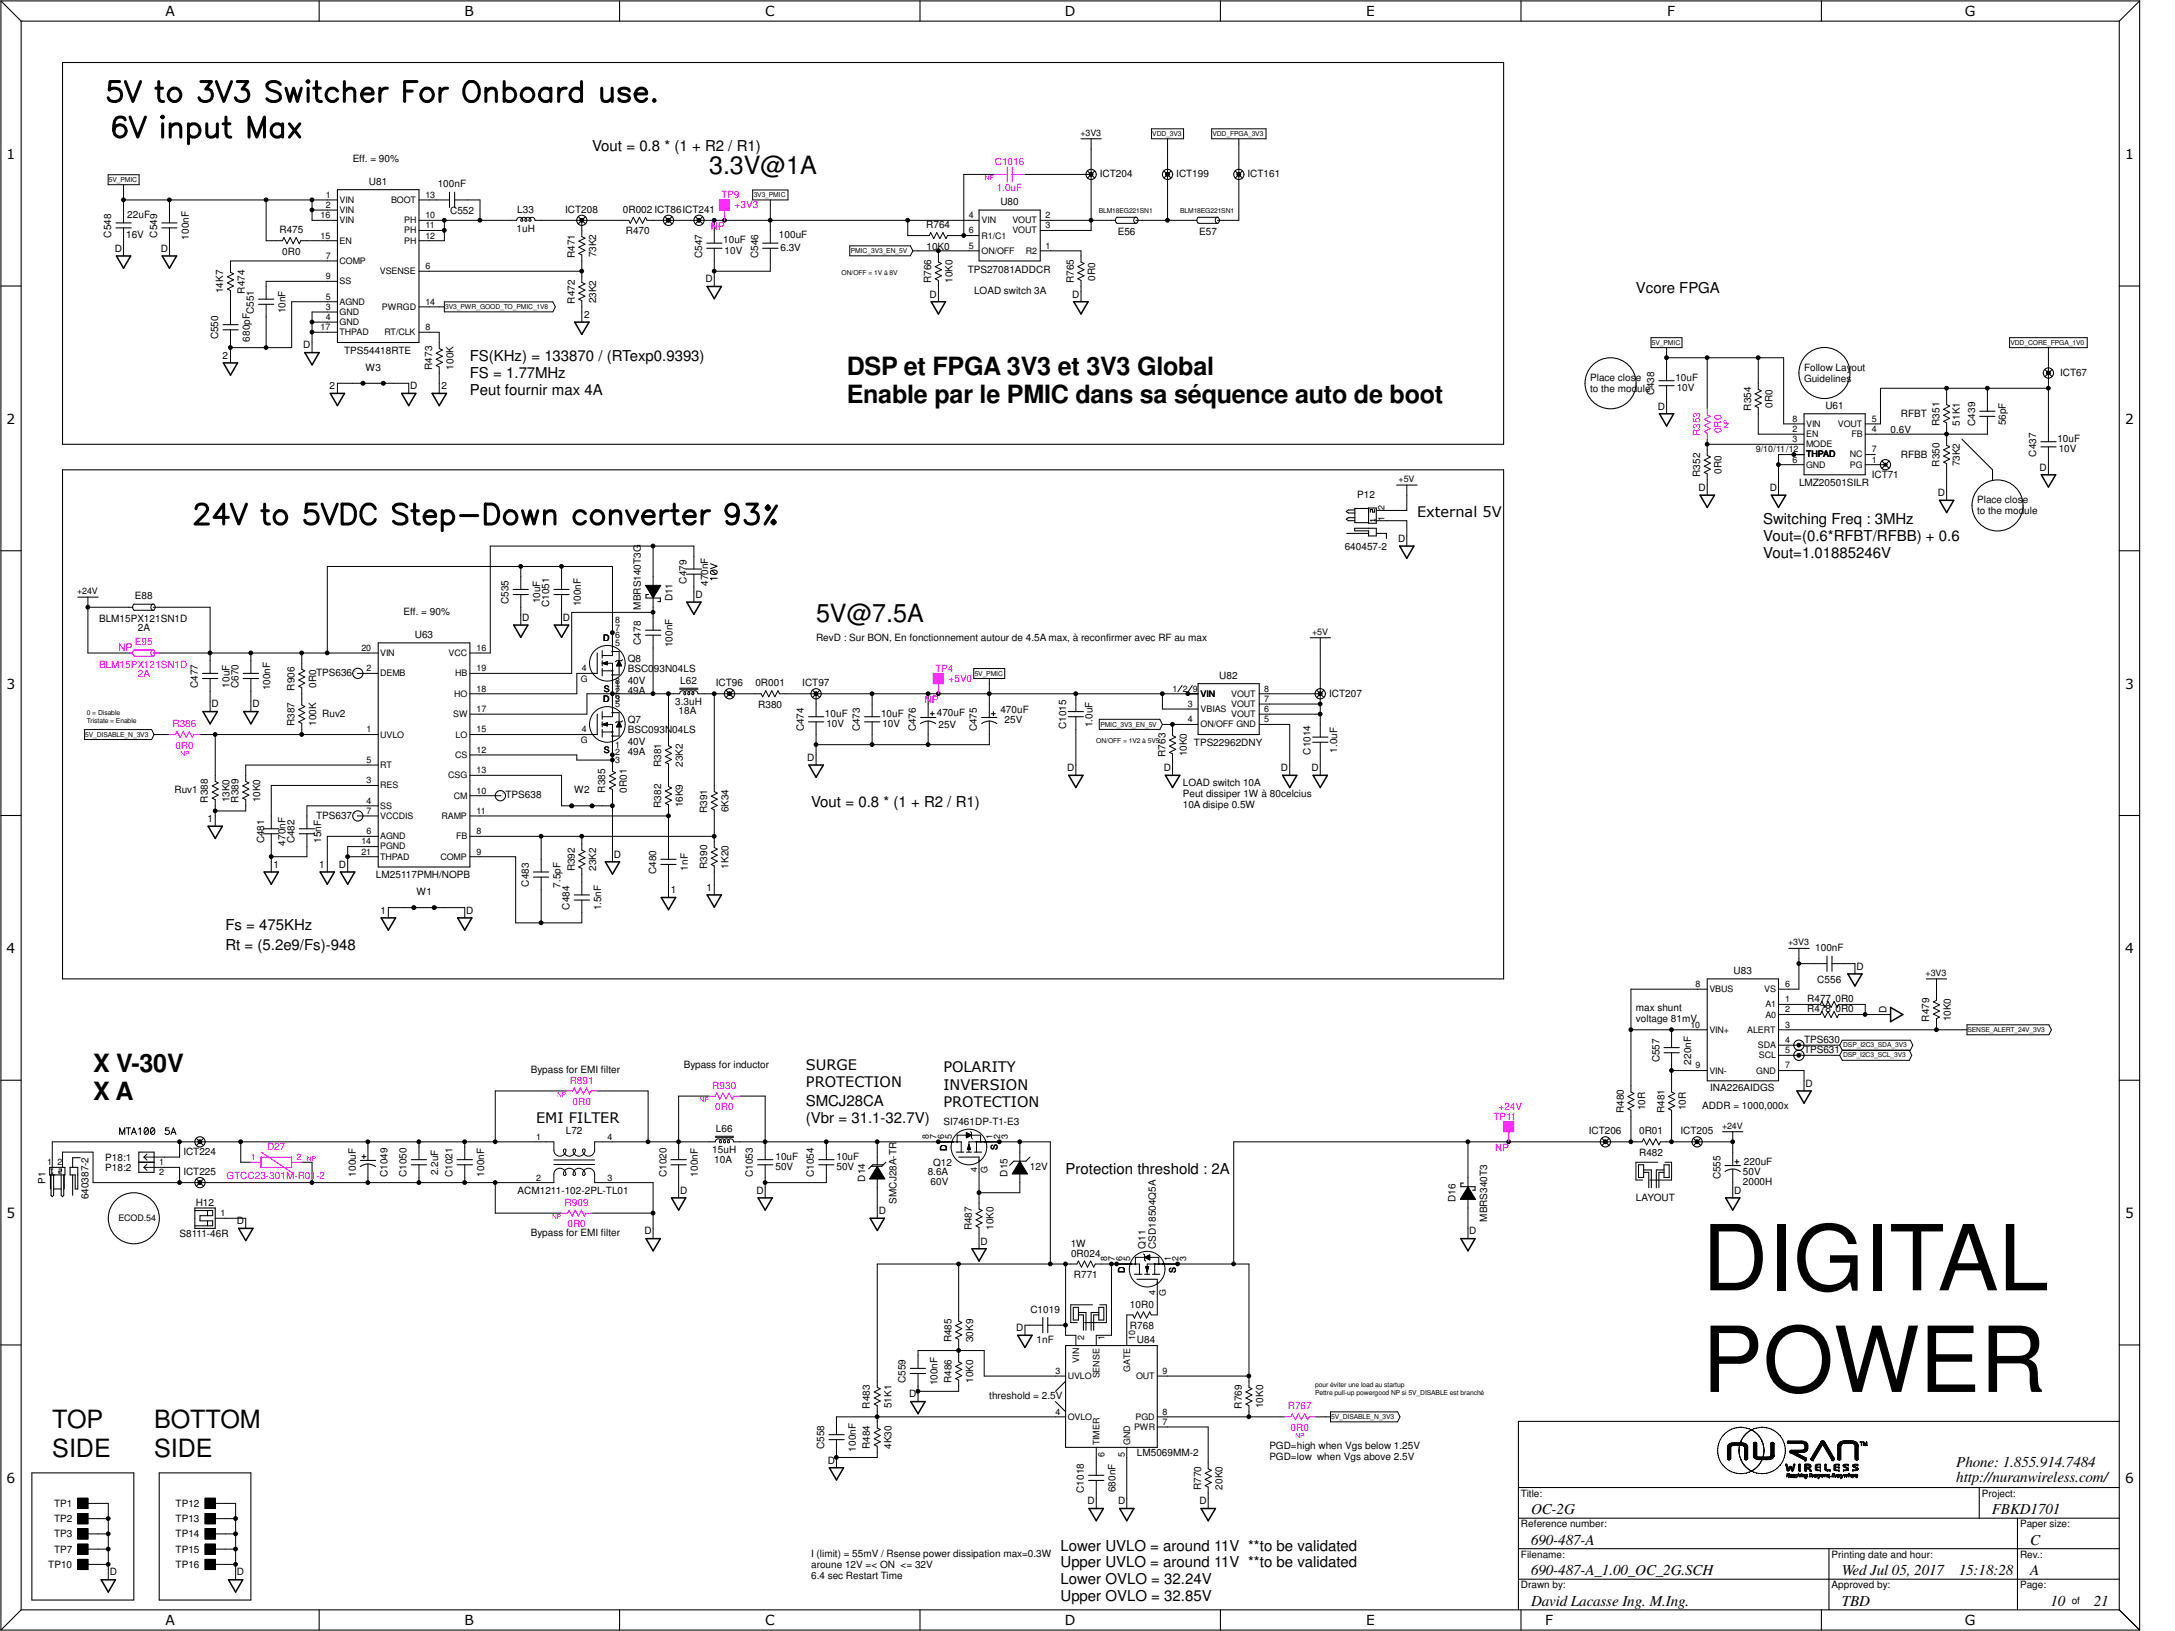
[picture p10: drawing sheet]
<svg xmlns="http://www.w3.org/2000/svg" width="610mm" height="457mm" viewBox="0 0 610 457" stroke-linecap="round" stroke-linejoin="round" font-family="sans-serif">
<defs><g id="words">
<g font-size="25.5">
<text x="477.1" y="361.7">DIGITAL</text>
<text x="477.1" y="390.2">POWER</text>
</g>
<g font-size="7">
<text x="198.8" y="48.7">3.3V@1A</text>
<text x="237.3" y="105.1">DSP et FPGA 3V3 et 3V3 Global</text>
<text x="237.3" y="112.9">Enable par le PMIC dans sa séquence auto de boot</text>
<text x="228.7" y="174.3">5V@7.5A</text>
<text x="26.1" y="300.6">X V-30V</text>
<text x="26.1" y="308.4">X A</text>
<text x="14.6" y="400.4">TOP</text>
<text x="43.2" y="400.4">BOTTOM</text>
<text x="14.6" y="408.3">SIDE</text>
<text x="43.2" y="408.3">SIDE</text>
</g>
<g font-size="4.2">
<text x="165.9" y="42.2">Vout = 0.8 * (1 + R2 / R1)</text>
<text x="458.5" y="82.2">Vcore FPGA</text>
<text x="131.7" y="101.2">FS(KHz) = 133870 / (RTexp0.9393)</text>
<text x="131.7" y="105.9">FS = 1.77MHz</text>
<text x="131.7" y="110.6">Peut fournir max 4A</text>
<text x="494.2" y="146.9">Switching Freq : 3MHz</text>
<text x="494.2" y="151.6">Vout=(0.6*RFBT/RFBB) + 0.6</text>
<text x="494.2" y="156.3">Vout=1.01885246V</text>
<text x="227.3" y="226.4">Vout = 0.8 * (1 + R2 / R1)</text>
<text x="63.2" y="260.6">Fs = 475KHz</text>
<text x="63.2" y="266.3">Rt = (5.2e9/Fs)-948</text>
<text x="225.9" y="310">SMCJ28CA</text>
<text x="225.9" y="314.7">(Vbr = 31.1-32.7V)</text>
<text x="298.7" y="329.1">Protection threshold : 2A</text>
<text x="548.3" y="411.2">Phone: 1.855.914.7484</text>
<text x="548.3" y="415.5">http://nuranwireless.com/</text>
<text x="429.1" y="424.5">OC-2G</text>
<text x="558.3" y="424.5">FBKD1701</text>
<text x="297.3" y="434.7">Lower UVLO = around 11V **to be validated</text>
<text x="429.1" y="433.1">690-487-A</text>
<text x="569" y="433.1">C</text>
<text x="297.3" y="439.4">Upper UVLO = around 11V **to be validated</text>
<text x="429.1" y="441.6">690-487-A_1.00_OC_2G.SCH</text>
<text x="516.2" y="441.6">Wed Jul 05, 2017</text>
<text x="549" y="441.6">15:18:28</text>
<text x="569" y="441.6">A</text>
<text x="297.3" y="444.1">Lower OVLO = 32.24V</text>
<text x="297.3" y="448.8">Upper OVLO = 32.85V</text>
<text x="429.1" y="450.2">David Lacasse Ing. M.Ing.</text>
<text x="516.2" y="450.2">TBD</text>
<text x="574.7" y="450.2">10</text>
<text x="586.8" y="450.2">21</text>
</g>
<g font-size="4.1">
<text x="397.2" y="145">External 5V</text>
<text x="225.9" y="299.9">SURGE</text>
<text x="225.9" y="304.8">PROTECTION</text>
<text x="264.4" y="300.6">POLARITY</text>
<text x="264.4" y="305.5">INVERSION</text>
<text x="264.4" y="310.4">PROTECTION</text>
<text x="150.2" y="314.9">EMI FILTER</text>
</g>
<g font-size="3.9">
<text x="46.4" y="4.6">A</text>
<text x="130.2" y="4.6">B</text>
<text x="214.4" y="4.6">C</text>
<text x="298.4" y="4.6">D</text>
<text x="382.9" y="4.6">E</text>
<text x="467.3" y="4.6">F</text>
<text x="550.7" y="4.6">G</text>
<text x="1.9" y="44.6">1</text>
<text x="595.6" y="44.6">1</text>
<text x="1.9" y="118.8">2</text>
<text x="595.6" y="118.8">2</text>
<text x="1.9" y="193">3</text>
<text x="595.6" y="193">3</text>
<text x="1.9" y="267.3">4</text>
<text x="595.6" y="267.3">4</text>
<text x="1.9" y="341.5">5</text>
<text x="595.6" y="341.5">5</text>
<text x="1.9" y="415.7">6</text>
<text x="595.6" y="415.7">6</text>
<text x="46.4" y="455.6">A</text>
<text x="130.2" y="455.6">B</text>
<text x="214.4" y="455.6">C</text>
<text x="298.4" y="455.6">D</text>
<text x="382.9" y="455.6">E</text>
<text x="433" y="455.6">F</text>
<text x="550.7" y="455.6">G</text>
</g>
<g font-size="2.8">
<text x="98.8" y="45.4">Eff. = 90%</text>
<text x="103.4" y="51.9">U81</text>
<text x="122.7" y="52.5">100nF</text>
<text x="308.3" y="49.7">ICT204</text>
<text x="329.7" y="49.7">ICT199</text>
<text x="349.7" y="49.7">ICT161</text>
<text x="145" y="59.7">L33</text>
<text x="158.4" y="59.7">ICT208</text>
<text x="174.6" y="59.7">0R002 ICT86ICT241</text>
<text x="280.4" y="57.5">U80</text>
<text x="35.7" y="61.1">22uF</text>
<text x="78.3" y="65.4">R475</text>
<text x="126.2" y="60">C552</text>
<text x="144.8" y="65">1uH</text>
<text x="175.4" y="65.7">R470</text>
<text x="259.6" y="64">R764</text>
<text x="313.3" y="65.9">E56</text>
<text x="336.1" y="65.9">E57</text>
<text x="31.2" y="66.6" transform="rotate(-90 31.2 66.6)">C548</text>
<text x="32.2" y="70.6">D</text>
<text x="35.3" y="66.8">16V</text>
<text x="44" y="66.6" transform="rotate(-90 44 66.6)">C549</text>
<text x="45" y="70.6">D</text>
<text x="52.9" y="67.2" transform="rotate(-90 52.9 67.2)">100nF</text>
<text x="79.1" y="71.4">0R0</text>
<text x="202.7" y="68.2">10uF</text>
<text x="203.1" y="71.1">10V</text>
<text x="218.3" y="66.8">100uF</text>
<text x="218.7" y="70.4">6.3V</text>
<text x="259.7" y="70">10K0</text>
<text x="161.1" y="72.3" transform="rotate(-90 161.1 72.3)">R471</text>
<text x="167.1" y="72.2" transform="rotate(-90 167.1 72.2)">73K2</text>
<text x="196.8" y="72.3" transform="rotate(-90 196.8 72.3)">C547</text>
<text x="212.5" y="72.3" transform="rotate(-90 212.5 72.3)">C546</text>
<text x="271.2" y="76.4">TPS27081ADDCR</text>
<text x="62.6" y="82.2" transform="rotate(-90 62.6 82.2)">14K7</text>
<text x="68.6" y="82.3" transform="rotate(-90 68.6 82.3)">R474</text>
<text x="197.7" y="79.1">D</text>
<text x="260.6" y="83.4">D</text>
<text x="261" y="79.4" transform="rotate(-90 261 79.4)">R766</text>
<text x="267" y="79.3" transform="rotate(-90 267 79.3)">10K0</text>
<text x="273" y="82.5">LOAD switch 3A</text>
<text x="300.5" y="83.4">D</text>
<text x="300.9" y="79.4" transform="rotate(-90 300.9 79.4)">R765</text>
<text x="307" y="78.7" transform="rotate(-90 307 78.7)">0R0</text>
<text x="71.2" y="88" transform="rotate(-90 71.2 88)">C551</text>
<text x="80.1" y="87.8" transform="rotate(-90 80.1 87.8)">10nF</text>
<text x="161.1" y="85.1" transform="rotate(-90 161.1 85.1)">R472</text>
<text x="163.7" y="89.1">2</text>
<text x="167.1" y="85" transform="rotate(-90 167.1 85)">23K2</text>
<text x="61.2" y="95.1" transform="rotate(-90 61.2 95.1)">C550</text>
<text x="70.1" y="95.8" transform="rotate(-90 70.1 95.8)">680pF</text>
<text x="62.4" y="100.5">2</text>
<text x="85" y="97.7">D</text>
<text x="96.5" y="99.3">TPS54418RTE</text>
<text x="102.4" y="103.9">W3</text>
<text x="121.1" y="103.7" transform="rotate(-90 121.1 103.7)">R473</text>
<text x="127.1" y="103.6" transform="rotate(-90 127.1 103.6)">100K</text>
<text x="445.7" y="106.8">Place close</text>
<text x="469.6" y="106.8">10uF</text>
<text x="505.6" y="103.9">Follow Layout</text>
<text x="505.6" y="107.1">Guidelines</text>
<text x="577.4" y="105.4">ICT67</text>
<text x="92.4" y="109.1">2</text>
<text x="115" y="109.1">D</text>
<text x="123.8" y="109.1">2</text>
<text x="445.7" y="109.9">to the module</text>
<text x="463.6" y="110.8" transform="rotate(-90 463.6 110.8)">C438</text>
<text x="469.9" y="109.6">10V</text>
<text x="464.7" y="114.8">D</text>
<text x="490.8" y="115.1" transform="rotate(-90 490.8 115.1)">R354</text>
<text x="496.8" y="114.3" transform="rotate(-90 496.8 114.3)">0R0</text>
<text x="511.6" y="114.6">U61</text>
<text x="532.8" y="116.9">RFBT</text>
<text x="543.6" y="119.4" transform="rotate(-90 543.6 119.4)">R351</text>
<text x="549.3" y="119.3" transform="rotate(-90 549.3 119.3)">51K1</text>
<text x="553.6" y="119.4" transform="rotate(-90 553.6 119.4)">C439</text>
<text x="562.1" y="119.2" transform="rotate(-90 562.1 119.2)">56pF</text>
<text x="529.9" y="121.2">0.6V</text>
<text x="576.6" y="123.9">10uF</text>
<text x="532.8" y="128.4">RFBB</text>
<text x="543.6" y="130.8" transform="rotate(-90 543.6 130.8)">R350</text>
<text x="549.3" y="130.7" transform="rotate(-90 549.3 130.7)">73K2</text>
<text x="570.7" y="128" transform="rotate(-90 570.7 128)">C437</text>
<text x="571.7" y="131.9">D</text>
<text x="577" y="126.8">10V</text>
<text x="476.1" y="137.6">D</text>
<text x="476.5" y="133.6" transform="rotate(-90 476.5 133.6)">R352</text>
<text x="482.5" y="132.9" transform="rotate(-90 482.5 132.9)">0R0</text>
<text x="496.1" y="137.6">D</text>
<text x="504.2" y="136.4">LMZ20501SILR</text>
<text x="524.6" y="133.9">ICT71</text>
<text x="380.4" y="139.6">P12</text>
<text x="543.1" y="139.1">D</text>
<text x="554.1" y="141.1">Place close</text>
<text x="554.1" y="144.2">to the module</text>
<text x="376.9" y="154.2">640457-2</text>
<text x="391.8" y="151.9">D</text>
<text x="192.4" y="163.6" transform="rotate(-90 192.4 163.6)">C479</text>
<text x="194.9" y="167.6">D</text>
<text x="198.5" y="164.3" transform="rotate(-90 198.5 164.3)">470nF</text>
<text x="37.8" y="168">E88</text>
<text x="113.1" y="172.4">Eff. = 90%</text>
<text x="142.5" y="169.3" transform="rotate(-90 142.5 169.3)">C535</text>
<text x="151.4" y="169.2" transform="rotate(-90 151.4 169.2)">10uF</text>
<text x="153.9" y="170.1" transform="rotate(-90 153.9 170.1)">C1051</text>
<text x="162.8" y="170" transform="rotate(-90 162.8 170)">100nF</text>
<text x="179.6" y="170.9" transform="rotate(-90 179.6 170.9)">MBRS140T3G</text>
<text x="188.5" y="168.6" transform="rotate(-90 188.5 168.6)">D11</text>
<text x="27.8" y="174.3">BLM15PX121SN1D</text>
<text x="38.6" y="176.9">2A</text>
<text x="116.2" y="178.9">U63</text>
<text x="146.3" y="174">D</text>
<text x="157.8" y="174">D</text>
<text x="228.7" y="179.6">RevD : Sur BON, En fonctionnement autour de 4.5A max, à reconfirmer avec RF au max</text>
<text x="175.9" y="185.5">Q8</text>
<text x="179.6" y="180.8" transform="rotate(-90 179.6 180.8)">C478</text>
<text x="188.5" y="181.4" transform="rotate(-90 188.5 181.4)">100nF</text>
<text x="88.6" y="189.6">TPS636</text>
<text x="175.9" y="188.3">BSC093N04LS</text>
<text x="175.9" y="191.7">40V</text>
<text x="190.7" y="191.7">L62</text>
<text x="341.7" y="190.3">U82</text>
<text x="55.5" y="192.9" transform="rotate(-90 55.5 192.9)">C477</text>
<text x="64.3" y="192.7" transform="rotate(-90 64.3 192.7)">10uF</text>
<text x="66.9" y="192.9" transform="rotate(-90 66.9 192.9)">C670</text>
<text x="75.7" y="193.5" transform="rotate(-90 75.7 193.5)">100nF</text>
<text x="82.5" y="193.6" transform="rotate(-90 82.5 193.6)">R906</text>
<text x="88.6" y="192.8" transform="rotate(-90 88.6 192.8)">0R0</text>
<text x="175.9" y="194.6">49A</text>
<text x="189.3" y="197.7">3.3uH</text>
<text x="200.6" y="192.4">ICT96</text>
<text x="211.7" y="192.4">0R001</text>
<text x="224.9" y="192.4">ICT97</text>
<text x="372.5" y="195.3">ICT207</text>
<text x="59.3" y="198.3">D</text>
<text x="70.7" y="198.3">D</text>
<text x="82.5" y="203.6" transform="rotate(-90 82.5 203.6)">R387</text>
<text x="88.6" y="203.5" transform="rotate(-90 88.6 203.5)">100K</text>
<text x="90.3" y="201">Ruv2</text>
<text x="175.9" y="202.6">Q7</text>
<text x="190.2" y="200.3">18A</text>
<text x="212.5" y="198.5">R380</text>
<text x="231.2" y="201">10uF</text>
<text x="231.6" y="203.8">10V</text>
<text x="246.9" y="201">10uF</text>
<text x="247.3" y="203.8">10V</text>
<text x="262.6" y="200.6">470uF</text>
<text x="280.4" y="199.9">470uF</text>
<text x="281.6" y="202.7">25V</text>
<text x="306.2" y="203.8" transform="rotate(-90 306.2 203.8)">1.0uF</text>
<text x="175.9" y="205.4">BSC093N04LS</text>
<text x="175.9" y="208.8">40V</text>
<text x="225.3" y="205" transform="rotate(-90 225.3 205)">C474</text>
<text x="241" y="205" transform="rotate(-90 241 205)">C473</text>
<text x="256.7" y="205" transform="rotate(-90 256.7 205)">C476</text>
<text x="263" y="204.2">25V</text>
<text x="273.8" y="205" transform="rotate(-90 273.8 205)">C475</text>
<text x="298.8" y="204.4" transform="rotate(-90 298.8 204.4)">C1015</text>
<text x="334.6" y="209.2">TPS22962DNY</text>
<text x="175.9" y="211.7">49A</text>
<text x="185.3" y="215" transform="rotate(-90 185.3 215)">R381</text>
<text x="191.3" y="214.9" transform="rotate(-90 191.3 214.9)">23K2</text>
<text x="226.3" y="213.3">D</text>
<text x="326.6" y="212.2" transform="rotate(-90 326.6 212.2)">R763</text>
<text x="332.7" y="212" transform="rotate(-90 332.7 212)">10K0</text>
<text x="367.3" y="211.5" transform="rotate(-90 367.3 211.5)">C1014</text>
<text x="374.8" y="211" transform="rotate(-90 374.8 211)">1.0uF</text>
<text x="299.1" y="216.2">D</text>
<text x="326.2" y="216.2">D</text>
<text x="331.5" y="220.3">LOAD switch 10A</text>
<text x="359" y="216.2">D</text>
<text x="367.6" y="216.2">D</text>
<text x="48.9" y="222.4">Ruv1</text>
<text x="58.3" y="225" transform="rotate(-90 58.3 225)">R388</text>
<text x="64.3" y="224.9" transform="rotate(-90 64.3 224.9)">13K0</text>
<text x="66.9" y="225" transform="rotate(-90 66.9 225)">R389</text>
<text x="72.9" y="224.9" transform="rotate(-90 72.9 224.9)">10K0</text>
<text x="141.7" y="223.8">TPS638</text>
<text x="161" y="222.4">W2</text>
<text x="169.6" y="222.2" transform="rotate(-90 169.6 222.2)">R385</text>
<text x="175.6" y="222.2" transform="rotate(-90 175.6 222.2)">0R01</text>
<text x="185.3" y="226.4" transform="rotate(-90 185.3 226.4)">R382</text>
<text x="191.3" y="226.4" transform="rotate(-90 191.3 226.4)">16K9</text>
<text x="198.2" y="227.9" transform="rotate(-90 198.2 227.9)">R391</text>
<text x="204.2" y="227.8" transform="rotate(-90 204.2 227.8)">6K34</text>
<text x="331.5" y="223.5">Peut dissiper 1W à 80celcius</text>
<text x="331.5" y="226.6">10A disipe 0.5W</text>
<text x="58.1" y="230.4">1</text>
<text x="88.6" y="229.5">TPS637</text>
<text x="74" y="236.4" transform="rotate(-90 74 236.4)">C481</text>
<text x="80.1" y="237" transform="rotate(-90 80.1 237)">470nF</text>
<text x="82.5" y="236.4" transform="rotate(-90 82.5 236.4)">C482</text>
<text x="90" y="236.3" transform="rotate(-90 90 236.3)">15nF</text>
<text x="76.7" y="243.2">1</text>
<text x="89.5" y="243.2">1</text>
<text x="95" y="243.2">D</text>
<text x="161.1" y="244.3" transform="rotate(-90 161.1 244.3)">R392</text>
<text x="167.1" y="244.2" transform="rotate(-90 167.1 244.2)">23K2</text>
<text x="172" y="240.4">D</text>
<text x="183.9" y="245" transform="rotate(-90 183.9 245)">C480</text>
<text x="192.8" y="244.1" transform="rotate(-90 192.8 244.1)">1nF</text>
<text x="198.2" y="243.5" transform="rotate(-90 198.2 243.5)">R390</text>
<text x="204.2" y="243.5" transform="rotate(-90 204.2 243.5)">1K20</text>
<text x="105.4" y="246.3">LM25117PMH/NOPB</text>
<text x="116.7" y="251">W1</text>
<text x="148.2" y="248.5" transform="rotate(-90 148.2 248.5)">C483</text>
<text x="157.1" y="248.8" transform="rotate(-90 157.1 248.8)">7.5pF</text>
<text x="188" y="250.4">1</text>
<text x="198" y="249.7">1</text>
<text x="106.6" y="256.1">1</text>
<text x="130.7" y="256.1">D</text>
<text x="159.6" y="255" transform="rotate(-90 159.6 255)">C484</text>
<text x="168.5" y="255.2" transform="rotate(-90 168.5 255.2)">1.5nF</text>
<text x="508.8" y="266.7">100nF</text>
<text x="485.9" y="273">U83</text>
<text x="509.4" y="275.5">C556</text>
<text x="520.3" y="271.8">D</text>
<text x="506.5" y="280.9">R477</text>
<text x="514.4" y="280.9">0R0</text>
<text x="458.5" y="283.5">max shunt</text>
<text x="458.5" y="286.6">voltage 81mV</text>
<text x="506.5" y="283.8">R478</text>
<text x="514.4" y="283.8">0R0</text>
<text x="528.7" y="284" transform="rotate(-90 528.7 284)">D</text>
<text x="540.7" y="286.4" transform="rotate(-90 540.7 286.4)">R479</text>
<text x="546.7" y="286.3" transform="rotate(-90 546.7 286.3)">10K0</text>
<text x="505.6" y="292.4">TPS630</text>
<text x="191.6" y="299.5">Bypass for inductor</text>
<text x="465.1" y="297.8" transform="rotate(-90 465.1 297.8)">C557</text>
<text x="474" y="298.4" transform="rotate(-90 474 298.4)">220nF</text>
<text x="505.6" y="295.2">TPS631</text>
<text x="148.8" y="300.9">Bypass for EMI filter</text>
<text x="479.3" y="305.9">INA226AIDGS</text>
<text x="506.1" y="304.6">D</text>
<text x="461.1" y="311.3" transform="rotate(-90 461.1 311.3)">10R</text>
<text x="472.5" y="311.3" transform="rotate(-90 472.5 311.3)">10R</text>
<text x="477.1" y="310.9">ADDR = 1000,000x</text>
<text x="200.7" y="317.3">L66</text>
<text x="264.4" y="315.3">SI7461DP-T1-E3</text>
<text x="455.1" y="312.1" transform="rotate(-90 455.1 312.1)">R480</text>
<text x="466.5" y="312.1" transform="rotate(-90 466.5 312.1)">R481</text>
<text x="51.4" y="323.7">ICT224</text>
<text x="158.6" y="318">L72</text>
<text x="199.6" y="323.3">15uH</text>
<text x="445.3" y="318">ICT206</text>
<text x="459.4" y="318">0R01</text>
<text x="471" y="318">ICT205</text>
<text x="29.5" y="325.5">P18:1</text>
<text x="29.5" y="328.3">P18:2</text>
<text x="51.4" y="329.4">ICT225</text>
<text x="99.7" y="329.8" transform="rotate(-90 99.7 329.8)">100uF</text>
<text x="108.6" y="330" transform="rotate(-90 108.6 330)">C1049</text>
<text x="114" y="330" transform="rotate(-90 114 330)">C1050</text>
<text x="122.9" y="329.4" transform="rotate(-90 122.9 329.4)">2.2uF</text>
<text x="126.8" y="330" transform="rotate(-90 126.8 330)">C1021</text>
<text x="135.7" y="329.8" transform="rotate(-90 135.7 329.8)">100nF</text>
<text x="186.8" y="330" transform="rotate(-90 186.8 330)">C1020</text>
<text x="195.6" y="329.8" transform="rotate(-90 195.6 329.8)">100nF</text>
<text x="200.2" y="325.9">10A</text>
<text x="211" y="330" transform="rotate(-90 211 330)">C1053</text>
<text x="217.3" y="325.2">10uF</text>
<text x="217.3" y="328">50V</text>
<text x="228.1" y="330" transform="rotate(-90 228.1 330)">C1054</text>
<text x="234.4" y="325.2">10uF</text>
<text x="234.4" y="328">50V</text>
<text x="260" y="329.4">8.6A</text>
<text x="261.6" y="326.7">Q12</text>
<text x="282.4" y="329.9" transform="rotate(-90 282.4 329.9)">D15</text>
<text x="288.7" y="328">12V</text>
<text x="459.4" y="324.1">R482</text>
<text x="488.5" y="329.4">50V</text>
<text x="488.8" y="326.6">220uF</text>
<text x="12.8" y="331.8" transform="rotate(-90 12.8 331.8)">P1</text>
<text x="145.1" y="334.8">ACM1211-102-2PL-TL01</text>
<text x="190.6" y="334.6">D</text>
<text x="212" y="334.6">D</text>
<text x="242.4" y="331.3" transform="rotate(-90 242.4 331.3)">D14</text>
<text x="260.8" y="332.3">60V</text>
<text x="482.2" y="330.6" transform="rotate(-90 482.2 330.6)">C555</text>
<text x="486.1" y="334.6">D</text>
<text x="488.5" y="332.3">2000H</text>
<text x="24.8" y="336.2" transform="rotate(-90 24.8 336.2)">640387-2</text>
<text x="54.9" y="338">H12</text>
<text x="246.3" y="340.3">D</text>
<text x="251.3" y="337.4" transform="rotate(-90 251.3 337.4)">SMCJ28A-TR</text>
<text x="408" y="337" transform="rotate(-90 408 337)">D16</text>
<text x="458.5" y="336.6">LAYOUT</text>
<text x="50.3" y="346.9">S8111-46R</text>
<text x="66.4" y="343.2">D</text>
<text x="148.8" y="346.6">Bypass for EMI filter</text>
<text x="180.6" y="346">D</text>
<text x="272.4" y="344.9" transform="rotate(-90 272.4 344.9)">R487</text>
<text x="278.4" y="344.8" transform="rotate(-90 278.4 344.8)">10K0</text>
<text x="411.8" y="346">D</text>
<text x="416.9" y="342.5" transform="rotate(-90 416.9 342.5)">MBRS340T3</text>
<text x="274.8" y="348.9">D</text>
<text x="300.1" y="349.4">1W</text>
<text x="300.2" y="352.3">0R024</text>
<text x="321.1" y="350.1" transform="rotate(-90 321.1 350.1)">Q11</text>
<text x="323.9" y="350.1" transform="rotate(-90 323.9 350.1)">CSD18504Q5A</text>
<text x="301" y="358.3">R771</text>
<text x="288.8" y="368">C1019</text>
<text x="316.7" y="366.6">10R0</text>
<text x="266.7" y="376.3" transform="rotate(-90 266.7 376.3)">R485</text>
<text x="272.7" y="376.2" transform="rotate(-90 272.7 376.2)">30K9</text>
<text x="284.8" y="373.1">D</text>
<text x="290.5" y="376.6">1nF</text>
<text x="316.7" y="372.6">R768</text>
<text x="318.6" y="376.6">U84</text>
<text x="253.8" y="387.7" transform="rotate(-90 253.8 387.7)">C559</text>
<text x="262.7" y="388.3" transform="rotate(-90 262.7 388.3)">100nF</text>
<text x="266.7" y="387.7" transform="rotate(-90 266.7 387.7)">R486</text>
<text x="272.7" y="387.6" transform="rotate(-90 272.7 387.6)">10K0</text>
<text x="243.8" y="394.8" transform="rotate(-90 243.8 394.8)">R483</text>
<text x="249.9" y="394.8" transform="rotate(-90 249.9 394.8)">51K1</text>
<text x="254.8" y="391.7">D</text>
<text x="277.3" y="392.3">threshold = 2.5V</text>
<text x="348" y="394.8" transform="rotate(-90 348 394.8)">R769</text>
<text x="354.1" y="394.8" transform="rotate(-90 354.1 394.8)">10K0</text>
<text x="231" y="406.3" transform="rotate(-90 231 406.3)">C558</text>
<text x="239.9" y="406.9" transform="rotate(-90 239.9 406.9)">100nF</text>
<text x="243.8" y="406.3" transform="rotate(-90 243.8 406.3)">R484</text>
<text x="249.9" y="406.2" transform="rotate(-90 249.9 406.2)">4K30</text>
<text x="355.8" y="406.2">PGD=high when Vgs below 1.25V</text>
<text x="232" y="410.3">D</text>
<text x="318.6" y="408.3">LM5069MM-2</text>
<text x="355.8" y="409.3">PGD=low when Vgs above 2.5V</text>
<text x="303.8" y="418.5" transform="rotate(-90 303.8 418.5)">C1018</text>
<text x="312.7" y="418.3" transform="rotate(-90 312.7 418.3)">680nF</text>
<text x="336.6" y="417.7" transform="rotate(-90 336.6 417.7)">R770</text>
<text x="342.6" y="417.6" transform="rotate(-90 342.6 417.6)">20K0</text>
<text x="426.3" y="419.5">Title:</text>
<text x="555.5" y="419.5">Project:</text>
<text x="15.2" y="422.4">TP1</text>
<text x="49.2" y="422.4">TP12</text>
<text x="304.8" y="421.6">D</text>
<text x="313.4" y="421.6">D</text>
<text x="336.2" y="421.6">D</text>
<text x="15.2" y="426.6">TP2</text>
<text x="15.2" y="431">TP3</text>
<text x="49.2" y="426.6">TP13</text>
<text x="49.2" y="431">TP14</text>
<text x="426.3" y="428.1">Reference number:</text>
<text x="566.2" y="428.1">Paper size:</text>
<text x="15.2" y="435.2">TP7</text>
<text x="49.2" y="435.2">TP15</text>
<text x="227.3" y="436.3">I (limit) = 55mV / Rsense power dissipation max=0.3W</text>
<text x="426.3" y="436.7">Filename:</text>
<text x="513.3" y="436.7">Printing date and hour:</text>
<text x="566.2" y="436.7">Rev.:</text>
<text x="13.5" y="439.5">TP10</text>
<text x="30.8" y="441.6">D</text>
<text x="49.2" y="439.5">TP16</text>
<text x="66.4" y="441.6">D</text>
<text x="227.3" y="439.5">aroune 12V =&lt; ON &lt;= 32V</text>
<text x="227.3" y="442.6">6.4 sec Restart Time</text>
<text x="426.3" y="445.2">Drawn by:</text>
<text x="513.3" y="445.2">Approved by:</text>
<text x="566.2" y="445.2">Page:</text>
<text x="580.6" y="449.5">of</text>
</g>
<g font-size="2.8" fill="#f0f">
<text x="278.8" y="46.1">C1016</text>
<text x="279.4" y="53.6">1.0uF</text>
<text x="202.1" y="55.6">TP9</text>
<text x="205.9" y="58.4">+3V3</text>
<text x="476.5" y="122.3" transform="rotate(-90 476.5 122.3)">R353</text>
<text x="482.5" y="121.5" transform="rotate(-90 482.5 121.5)">0R0</text>
<text x="37.8" y="180.8">E95</text>
<text x="27.8" y="187.2">BLM15PX121SN1D</text>
<text x="38.6" y="189.7">2A</text>
<text x="262.1" y="188.3">TP4</text>
<text x="265.9" y="191.2">+5V0</text>
<text x="48.3" y="203.8">R386</text>
<text x="49.1" y="209.9">0R0</text>
<text x="159.7" y="303.7">R891</text>
<text x="199.6" y="305.2">R930</text>
<text x="160.5" y="309.8">0R0</text>
<text x="200.4" y="311.2">0R0</text>
<text x="420" y="311.1">+24V</text>
<text x="418.5" y="313.9">TP11</text>
<text x="74.8" y="322.3">D27</text>
<text x="63.5" y="330.5">GTCC23-301M-R01-2</text>
<text x="158.2" y="338">R909</text>
<text x="159" y="344">0R0</text>
<text x="360.9" y="395.1">R767</text>
<text x="361.7" y="401.1">0R0</text>
</g>
<g font-size="2.5">
<text x="302.8" y="38.1">+3V3</text>
<text x="91.3" y="58.3">2</text>
<text x="91.3" y="55.5">1</text>
<text x="95.2" y="59.7">VIN</text>
<text x="95.2" y="56.9">VIN</text>
<text x="109.6" y="56.9">BOOT</text>
<text x="119.3" y="55.5">13</text>
<text x="89.9" y="61.2">16</text>
<text x="95.2" y="62.6">VIN</text>
<text x="113.3" y="62.6">PH</text>
<text x="113.3" y="65.4">PH</text>
<text x="119.3" y="61.2">10</text>
<text x="119.3" y="64">11</text>
<text x="271.6" y="61.2">4</text>
<text x="271.6" y="65.4">6</text>
<text x="275.1" y="62.6">VIN</text>
<text x="283.8" y="62.6">VOUT</text>
<text x="283.8" y="65.4">VOUT</text>
<text x="293" y="61.2">2</text>
<text x="293" y="64">3</text>
<text x="89.9" y="66.9">15</text>
<text x="95.2" y="68.3">EN</text>
<text x="113.3" y="68.3">PH</text>
<text x="119.3" y="66.9">12</text>
<text x="271.6" y="69.7">5</text>
<text x="275.1" y="71.2">ON/OFF</text>
<text x="275.1" y="66.9">R1/C1</text>
<text x="287.5" y="71.2">R2</text>
<text x="293" y="69.7">1</text>
<text x="91.3" y="72.6">7</text>
<text x="95.2" y="74">COMP</text>
<text x="106.5" y="76.9">VSENSE</text>
<text x="119.3" y="75.4">6</text>
<text x="91.3" y="84">5</text>
<text x="91.3" y="78.3">9</text>
<text x="95.2" y="79.7">SS</text>
<text x="91.3" y="89.7">4</text>
<text x="91.3" y="86.9">3</text>
<text x="95.2" y="85.4">AGND</text>
<text x="95.2" y="88.3">GND</text>
<text x="107.1" y="86.9">PWRGD</text>
<text x="119.3" y="85.4">14</text>
<text x="89.9" y="92.5">17</text>
<text x="95.2" y="91.1">GND</text>
<text x="95.2" y="94">THPAD</text>
<text x="107.7" y="94">RT/CLK</text>
<text x="119.3" y="92.5">8</text>
<text x="502.4" y="118.2">8</text>
<text x="506.2" y="119.7">VIN</text>
<text x="515.1" y="119.7">VOUT</text>
<text x="524.6" y="118.2">5</text>
<text x="502.4" y="121.1">2</text>
<text x="502.4" y="124">3</text>
<text x="506.2" y="122.5">EN</text>
<text x="506.2" y="125.4">MODE</text>
<text x="518.9" y="122.5">FB</text>
<text x="524.6" y="121.1">4</text>
<text x="492.1" y="126.8">9/10/11/12</text>
<text x="502.4" y="129.7">6</text>
<text x="506.2" y="131.1">GND</text>
<text x="506.2" y="128.2">THPAD</text>
<text x="518.5" y="131.1">PG</text>
<text x="518.5" y="128.2">NC</text>
<text x="524.6" y="129.7">1</text>
<text x="524.6" y="126.8">7</text>
<text x="392" y="135.1">+5V</text>
<text x="388.1" y="143.1" transform="rotate(-90 388.1 143.1)">2</text>
<text x="388.1" y="146" transform="rotate(-90 388.1 146)">1</text>
<text x="21.6" y="166.5">+24V</text>
<text x="169.1" y="179.6">D</text>
<text x="172.4" y="178.9">6</text>
<text x="172.4" y="176.8">7</text>
<text x="172.4" y="174.6">8</text>
<text x="367.7" y="177.9">+5V</text>
<text x="101.3" y="182.5">20</text>
<text x="106.6" y="183.9">VIN</text>
<text x="125.7" y="183.9">VCC</text>
<text x="133.6" y="182.5">16</text>
<text x="172.4" y="181.1">5</text>
<text x="102.7" y="188.2">2</text>
<text x="106.6" y="189.6">DEMB</text>
<text x="127.6" y="189.6">HB</text>
<text x="133.6" y="188.2">19</text>
<text x="162.8" y="191.1">G</text>
<text x="163.1" y="188.2">4</text>
<text x="172.4" y="191.8">8</text>
<text x="127.3" y="195.3">HO</text>
<text x="133.6" y="193.9">18</text>
<text x="169.1" y="196.8">D</text>
<text x="169.2" y="193.9">S</text>
<text x="172.4" y="196">6</text>
<text x="172.4" y="193.9">7</text>
<text x="172.4" y="194.6">2</text>
<text x="172.4" y="192.4">1</text>
<text x="172.4" y="196.8">3</text>
<text x="328.6" y="193.9">1</text>
<text x="331.5" y="193.9">2</text>
<text x="334.3" y="193.9">9</text>
<text x="336.5" y="195.3">VIN</text>
<text x="345.1" y="195.3">VOUT</text>
<text x="354.3" y="196.8">7</text>
<text x="354.3" y="193.9">8</text>
<text x="127" y="201">SW</text>
<text x="133.6" y="199.6">17</text>
<text x="172.4" y="198.2">5</text>
<text x="333" y="202.5">4</text>
<text x="333" y="198.2">3</text>
<text x="336.5" y="203.9">ON/OFF GND</text>
<text x="336.5" y="199.6">VBIAS</text>
<text x="345.1" y="198.2">VOUT</text>
<text x="345.1" y="201">VOUT</text>
<text x="354.3" y="199.6">6</text>
<text x="354.3" y="202.5">5</text>
<text x="102.7" y="205.3">1</text>
<text x="106.6" y="206.8">UVLO</text>
<text x="127.7" y="206.8">LO</text>
<text x="133.6" y="205.3">15</text>
<text x="162.8" y="208.2">G</text>
<text x="163.1" y="205.3">4</text>
<text x="172.4" y="209.6">1</text>
<text x="102.7" y="213.9">5</text>
<text x="106.6" y="215.3">RT</text>
<text x="127.6" y="212.5">CS</text>
<text x="133.6" y="211">12</text>
<text x="169.2" y="211">S</text>
<text x="172.4" y="211.8">2</text>
<text x="172.4" y="213.9">3</text>
<text x="102.7" y="219.6">3</text>
<text x="106.6" y="221">RES</text>
<text x="125.6" y="218.1">CSG</text>
<text x="133.6" y="216.7">13</text>
<text x="102.7" y="225.3">4</text>
<text x="106.6" y="226.7">SS</text>
<text x="127.2" y="223.9">CM</text>
<text x="133.6" y="222.5">10</text>
<text x="102.7" y="228.1">7</text>
<text x="102.7" y="233.8">6</text>
<text x="106.6" y="229.6">VCCDIS</text>
<text x="123.7" y="229.6">RAMP</text>
<text x="133.6" y="228.1">11</text>
<text x="133.6" y="233.8">8</text>
<text x="101.3" y="236.7">14</text>
<text x="101.3" y="239.6">21</text>
<text x="106.6" y="238.1">PGND</text>
<text x="106.6" y="235.3">AGND</text>
<text x="127.8" y="235.3">FB</text>
<text x="133.6" y="239.6">9</text>
<text x="106.6" y="241">THPAD</text>
<text x="123.4" y="241">COMP</text>
<text x="501.2" y="265">+3V3</text>
<text x="539.7" y="273.6">+3V3</text>
<text x="475.2" y="276.7">8</text>
<text x="479.1" y="278.1">VBUS</text>
<text x="494.5" y="278.1">VS</text>
<text x="500.3" y="281">1</text>
<text x="500.3" y="276.7">6</text>
<text x="494.8" y="282.4">A1</text>
<text x="494.8" y="285.2">A0</text>
<text x="500.3" y="283.8">2</text>
<text x="473.8" y="288.1">10</text>
<text x="479.1" y="289.5">VIN+</text>
<text x="489.7" y="289.5">ALERT</text>
<text x="492.7" y="293.8">SDA</text>
<text x="500.3" y="288.1">3</text>
<text x="500.3" y="292.4">4</text>
<text x="475.2" y="299.5">9</text>
<text x="493" y="296.7">SCL</text>
<text x="500.3" y="295.2">5</text>
<text x="500.3" y="299.5">7</text>
<text x="479.1" y="300.9">VIN-</text>
<text x="492.3" y="300.9">GND</text>
<text x="482.6" y="316.4">+24V</text>
<text x="150.2" y="319.5">1</text>
<text x="170.2" y="319.5">4</text>
<text x="260.3" y="319.4" transform="rotate(-90 260.3 319.4)">8</text>
<text x="262.5" y="319.4" transform="rotate(-90 262.5 319.4)">7</text>
<text x="264.6" y="319.4" transform="rotate(-90 264.6 319.4)">6</text>
<text x="265.3" y="322.7" transform="rotate(-90 265.3 322.7)">D</text>
<text x="266.8" y="319.4" transform="rotate(-90 266.8 319.4)">5</text>
<text x="278.2" y="319.4" transform="rotate(-90 278.2 319.4)">1</text>
<text x="279.6" y="322.5" transform="rotate(-90 279.6 322.5)">S</text>
<text x="280.3" y="319.4" transform="rotate(-90 280.3 319.4)">2</text>
<text x="282.5" y="319.4" transform="rotate(-90 282.5 319.4)">3</text>
<text x="13.2" y="326.6">1</text>
<text x="16.1" y="326.6">2</text>
<text x="44.6" y="326.6">1</text>
<text x="44.6" y="329.5">2</text>
<text x="273.9" y="328.6" transform="rotate(-90 273.9 328.6)">4</text>
<text x="276.8" y="328.9" transform="rotate(-90 276.8 328.9)">G</text>
<text x="150.2" y="330.9">2</text>
<text x="170.2" y="330.9">3</text>
<text x="61.8" y="340.9">1</text>
<text x="33.2" y="342.3">ECOD.54</text>
<text x="310.3" y="353.6" transform="rotate(-90 310.3 353.6)">8</text>
<text x="312.5" y="353.6" transform="rotate(-90 312.5 353.6)">7</text>
<text x="314.6" y="353.6" transform="rotate(-90 314.6 353.6)">6</text>
<text x="316.7" y="353.6" transform="rotate(-90 316.7 353.6)">5</text>
<text x="328.1" y="353.6" transform="rotate(-90 328.1 353.6)">1</text>
<text x="330.3" y="353.6" transform="rotate(-90 330.3 353.6)">2</text>
<text x="332.4" y="353.6" transform="rotate(-90 332.4 353.6)">3</text>
<text x="315.3" y="356.9" transform="rotate(-90 315.3 356.9)">D</text>
<text x="329.6" y="356.8" transform="rotate(-90 329.6 356.8)">S</text>
<text x="323.8" y="362.9" transform="rotate(-90 323.8 362.9)">4</text>
<text x="326.7" y="363.2" transform="rotate(-90 326.7 363.2)">G</text>
<text x="303.9" y="375.8" transform="rotate(-90 303.9 375.8)">2</text>
<text x="309.6" y="375.8" transform="rotate(-90 309.6 375.8)">1</text>
<text x="318.1" y="375.8" transform="rotate(-90 318.1 375.8)">10</text>
<text x="302.5" y="382" transform="rotate(-90 302.5 382)">VIN</text>
<text x="295.8" y="385.1">3</text>
<text x="299.3" y="386.6">UVLO</text>
<text x="308.1" y="386.4" transform="rotate(-90 308.1 386.4)">SENSE</text>
<text x="316.7" y="384.7" transform="rotate(-90 316.7 384.7)">GATE</text>
<text x="318.4" y="386.6">OUT</text>
<text x="325.8" y="385.1">9</text>
<text x="295.8" y="396.6">4</text>
<text x="299.3" y="398">OVLO</text>
<text x="317.8" y="400.9">PWR</text>
<text x="318.3" y="398">PGD</text>
<text x="325.8" y="396.6">8</text>
<text x="325.8" y="399.4">7</text>
<text x="308.1" y="405.2" transform="rotate(-90 308.1 405.2)">TIMER</text>
<text x="316.7" y="405.2" transform="rotate(-90 316.7 405.2)">GND</text>
<text x="309.6" y="408.6" transform="rotate(-90 309.6 408.6)">6</text>
<text x="315.3" y="408.6" transform="rotate(-90 315.3 408.6)">5</text>
</g>
<g font-size="2.5" fill="#f0f">
<text x="70.3" y="325.2">1</text>
<text x="83.1" y="325.2">2</text>
</g>
<g font-size="1.9">
<text x="323" y="38.1">VDD_3V3</text>
<text x="339.8" y="38.1">VDD_FPGA_3V3</text>
<text x="30.5" y="51">5V_PMIC</text>
<text x="211.2" y="55.2">3V3_PMIC</text>
<text x="307.9" y="59.7">BLM18EG221SN1</text>
<text x="330.8" y="59.7">BLM18EG221SN1</text>
<text x="238.5" y="70.9">PMIC_3V3_EN_5V</text>
<text x="235.9" y="77">ON/OFF = 1V à 8V</text>
<text x="124.8" y="86.6">3V3_PWR_GOOD_TO_PMIC_1V8</text>
<text x="463" y="96.6">5V_PMIC</text>
<text x="563.5" y="96.6">VDD_CORE_FPGA_1V0</text>
<text x="273.2" y="189.4">5V_PMIC</text>
<text x="24.3" y="200.5">0 = Disable</text>
<text x="24.3" y="202.6">Tristate = Enable</text>
<text x="308.4" y="203.7">PMIC_3V3_EN_5V</text>
<text x="23.9" y="206.5">5V_DISABLE_N_3V3</text>
<text x="307.3" y="208.3">ON/OFF = 1V2 à 5V5</text>
<text x="516.6" y="293.6">DSP_I2C3_SDA_3V3</text>
<text x="551.4" y="289.3">SENSE_ALERT_24V_3V3</text>
<text x="516.6" y="296.4">DSP_I2C3_SCL_3V3</text>
<text x="368.6" y="388.9">pour éviter une load au startup</text>
<text x="368.6" y="391">Pettre pull-up powergood NP si 5V_DISABLE est branché</text>
<text x="373.1" y="397.8">5V_DISABLE_N_3V3</text>
</g>
<g font-size="1.9" fill="#f0f">
<text x="276" y="50.6">NP</text>
<text x="484.5" y="120.1" transform="rotate(-90 484.5 120.1)">NP</text>
<text x="50.5" y="211.9">NP</text>
<text x="156.1" y="307.5">NP</text>
<text x="196.1" y="308.9">NP</text>
<text x="86" y="325.3">NP</text>
<text x="154.7" y="341.8">NP</text>
<text x="363.1" y="403.1">NP</text>
</g>
<g font-size=".7">
<text x="99.4" y="188.3">s</text>
<text x="140.8" y="222.5">s</text>
<text x="99.4" y="228.3">s</text>
<text x="504.7" y="292.5">s</text>
<text x="504.7" y="295.3">s</text>
</g>
</g></defs>
<g fill="none" stroke="#000" stroke-width=".28">
<path d="M305.8 38.9v25.7M322.7 36.1h9v2.8h-9zM327.2 38.9v22.9h-8.8M339.6 36.1h15.2v2.8h-15.2zM347.2 38.9v22.9h-4.3M30.3 49h8.7v2.8h-8.7zM34.6 51.8v10.7M34.6 56h12.9v6.5M87.5 56v5.8h4.2M87.5 58.9h4.2M91.7 56h-17.1v11.5h4.6l.4-.9 .8 1.7 .9-1.7 .9 1.7 .8-1.7 .9 1.7 .4-.8h7.4M120.3 56h2.1"/>
<path d="M131 56h3.5v5.8h10.3a.85 .85 0 0 1 .9-.9 .85 .85 0 0 1 .8 .9M210.9 53.3h10v2.7h-10zM215.9 56v12.2M278.7 48.9h-8.6v17.1M305.8 48.9h.1M347.2 48.9h.1M34.6 63.9v7.9M47.5 63.9v7.9M91.7 73.2h-27.1v3.1l.8 .5-1.6 .8 1.6 .8-1.6 .9 1.6 .9-1.6 .8 .8 .4v6.1M91.7 78.9h-17.1v5M120.3 61.8h4.2v5.7h-4.2M120.3 64.6h4.2"/>
<path d="M146.6 61.8l-.3 .3a.76 .76 0 0 1 .2-1.2 .76 .76 0 0 1 1.1 .5l.1 .4M147.7 61.8l-.3 .3a.76 .76 0 0 1 .3-1.2 .76 .76 0 0 1 1 .5l.1 .4-.3 .3a.76 .76 0 0 1 .3-1.2 .76 .76 0 0 1 1.1 .5v.4h1.8M163.1 73.2v4.3M187.5 61.8h-6.1l-.5-.9-.8 1.7-.9-1.7-.8 1.7-.9-1.7-.8 1.7-.5-.8h-13.1v2.8M200.2 73.2v7.1M215.9 69.6v6.4h-15.7M215.9 61.8h-15.7v2.8M238.2 68.9h16.9l.8 1.4-.8 1.4h-16.9zM254.4 61.8v4.2h4.3M255.9 70.3h7.1v1.5M267.3 66h4.3M303 70.3v1.5"/>
<path d="M305.8 61.8h6.9M312.9 62.5l5.5 .1M312.9 61l-.3 .8 .3 .7M318.1 61a.81 .81 0 0 0-.4 1 .81 .81 0 0 0 1 .5l.3-.7-.4-.8M318.1 61h.6M318.4 60.9l-5.5 .1M64.6 96v5.7M74.6 85.3v12.2M87.5 90.3h4.2M87.5 93.1h4.2M91.7 87.5h-4.2v11.3M91.7 84.6h-10v12.9h-17.1"/>
<path d="M120.3 93.1h2.8v2.9M120.3 86h2.8M163.1 86v4.3M263 80.3v4.3M303 80.3v4.3M467.1 98.8v4.3M574.1 98.8v21.5M101.7 107.4h-7.1v2.9M107.4 107.4h7.2v2.9M123.1 104.6v5.7M467.1 111.7v4.3M492.8 100.3v7.1"/>
<path d="M492.8 116v5.7h10M499.9 100.3h-21.4v14.3M499.9 118.8h2.9M527 108.8v10h-1.4M545.6 111.7v-2.9h11.4v2.9M394.3 136v7.1h-8.6M478.5 123.1v2.9M478.5 134.5v4.3M478.5 124.5h24.3M498.5 130.3h4.3M502.8 127.4h-4.3v8.6M525.6 130.3h2.8"/>
<path d="M545.6 120.3v2.8M545.6 131.7v8.6M557 120.3v1.4h-11.4M574.1 128.8v4.3M91.7 158.8v24.2h-21.4v2.2M137.4 153.1v29.9h-2.9M171.7 158.8v18.6M183 153.1h11.5v2.9M385.7 146h8.6v7.1M24.6 167.4v15.6M36.1 170.2h1.1M37.4 171l.4 .1"/>
<path d="M37.5 169.5l-.3 .7 .3 .7M37.8 171.1h5.1M42.9 169.4h-5.5M42.9 170.2h1.7M43.2 169.5l.3 .7-.3 .7M43.2 169.4a.8 .8 0 0 0-.9 .8 .8 .8 0 0 0 .9 .8M58.9 170.2v15M146 166.7v8.5M157.4 161.7v-2.9h-11.4v6.4M157.4 170.2v5M160.2 171.7v17.1h-25.7M183 170.2v6.5"/>
<path d="M183 178.1v3.6M194.5 164.5v4.3M58.9 193.8v5.7M70.3 193.8v5.7M84.6 183v2.9M84.6 194.5v3.1l.8 .5-1.7 .8 1.7 .9-1.7 .8 1.7 .9-1.7 .9 .9 .4v3.1h-28.6M100.3 188.8h2.8M163.1 188.8h-1.4v5.7M187.4 194.5v14.5l.8 .5-1.7 .8 1.7 .9-1.7 .8 1.7 .9-1.7 .8 .9 .5v4.5M188.8 194.5h-24.3v5.7M197.4 194.5h14.2M200.2 194.5v25.7"/>
<path d="M220.2 194.5h8.5v2.9M260.1 194.5v2.9M263 194.5h-18.6v6.4M272.9 187.4h8.7v2.8h-8.7zM277.3 190.2v11M301.5 195.9v-1.4h24.3v4.3M370 194.5h.2M370 181.7v21.4M44.6 205.9h2.9M60.3 205.9v11.4M68.9 214.5v4.5l.9 .5-1.8 .8 1.8 .9-1.8 .8 1.8 .9-1.8 .8 .9 .5v3.1h-8.6M134.5 217.3h22.9v8.6"/>
<path d="M161.7 211.6v1.5M171.7 211.6v4.6l.8 .4-1.7 .9 1.7 .8-1.7 .9 1.7 .8-1.7 .9 .9 .4v20.3M228.7 205.9v8.6M244.4 202.4v6.3h15.7v-2.8M277.3 202.1v6.6M301.5 204.5v12.8M308.1 201.6h17l.7 1.5-.7 1.4h-17zM325.8 203.1h2.8v1.4M328.6 213.1v4.2M355.8 203.1h5.7v14.2M370 211.6v5.7M60.3 225.9v5.7"/>
<path d="M76 220.2v12.1M76 233.7v10.7M86 225.9v6.4M86 233.7v6.5h-10M91.7 234.4v10M100.3 228.7h2.8M103.1 237.3h-5.6v7.1M134.5 234.4h17.2v10M134.5 223.1h5.9M163.1 234.4v2.2M168.8 225.9h2.9M187.4 227.3v13.6"/>
<path d="M200.2 228.7v7.2M97.5 240.2h5.6M116 254.4h-7.2v2.9M121.7 254.4h8.6v2.9M134.5 240.2h10v18.5h7.2v-12.8M163.1 245.2v2.1M163.1 255.9v2.8M187.4 242.3v9.3M200.2 244.4v6.5M504.2 265.9v11.4h-2.8M517.1 270.1h2.8v2.9M542.8 277.3v1.4"/>
<path d="M457.1 288.7h11.4v1.4M468.5 298.7v5.7M501.4 295.8h2.8M501.4 293h2.8M508.5 281.6h1.7l.4-.9 .9 1.7 .9-1.7 .8 1.7 .9-1.7 .8 1.7 .4-.8h7.5v2.8M514.2 295.8h1.4M514.2 293h1.4M516.3 294.4h18.8l.7 1.4-.7 1.4h-18.8l-.7-1.4zM516.3 291.6h19.1l.7 1.4-.7 1.4h-19.1l-.7-1.4zM517.1 284.4h12.8M542.8 287.3v1.4h7.1M158.8 305.8h-20v14.3"/>
<path d="M167.4 305.8h14.3v14.3M190.2 307.3v14.2M200.5 318.5h5.1M200.5 318.8h5.1M207.3 307.3h7.2v14.2M468.5 313v7.1h-1.4M501.4 300.1h4.2v5.7M14.6 320.1v4.3M17.5 323v1.4M26.1 323v8.5h29.9M40.3 324.4l.9 .8M41.2 323.5l-.9 .9"/>
<path d="M46.1 327.2h4.2v4.3M56 320.1h-5.7v4.3h-10M67.5 320.1v5.7h2.8M84.6 325.8h2.9v5.7M103.1 321.5v-1.4h14.3v1.4M103.1 330.1v1.4h14.3v-1.4M130.3 330.1v1.4h19.9M138.8 331.5v8.6h18.6M150.2 320.1h-19.9v1.4M171.7 320.1h18.5M171.7 331.5h11.3v15.7M190.2 330.1v5.7"/>
<path d="M198.8 320.1h1.7a.85 .85 0 0 1 .8-.9 .85 .85 0 0 1 .9 .9M202.2 320.1l-.3 .3a.76 .76 0 0 1 .3-1.2 .76 .76 0 0 1 1.1 .5l.1 .4-.3 .3a.76 .76 0 0 1 .2-1.2 .76 .76 0 0 1 1.1 .5l.1 .4-.3 .3a.75 .75 0 0 1 .1-1.1 .75 .75 0 0 1 1.1 .2l.2 .6h8.9M214.5 330.1v5.7M231.6 330.1v1.4M245.9 320.1v4.3M245.9 333v8.5M263 320.1h-31.4v1.4M274.4 328.6v10.3l.9 .4-1.7 .9 1.7 .9-1.7 .8 1.7 .9-1.7 .8 .8 .5v6M280.1 320.1h14.3M285.8 320.1v2.9M285.8 331.5v2.8h-11.4M411.4 338.6v8.6"/>
<path d="M422.9 320.1h-11.5v10M450 320.1h8.5M475.7 320.1h9.9v2.9M485.6 331.5v4.3M63.2 341.5h5.7v2.8M165.9 340.1h17.1M245.9 354.3v34.6l.8 .4-1.7 .9 1.7 .8-1.7 .9 1.7 .8-1.7 .9 .9 .4v4.6M268.7 354.3h25.7M313 354.3h-6l-.5 .9-.8-1.7-.9 1.7-.8-1.7-.9 1.7-.8-1.7-.5 .8h-3.1v20h2.8M345.8 354.3h4.3v34.6l.8 .4-1.7 .9 1.7 .8-1.7 .9 1.7 .8-1.7 .9 .9 .4v3.2h9.9M257.3 378.6v5M268.7 378.6h7.1v7.1h20"/>
<path d="M268.7 377.2v2.8M292.3 371.5h-5v2.8M293.7 371.5h5M307.3 374.3h4.2M315.8 368.6v5.7M324.4 362.9v5.7M245.9 397.2h-11.5v1.4M257.3 385v7.9M268.7 388.6v1.4M368.6 397.2h4.3M372.9 395.8h18.8l.7 1.4-.7 1.4h-18.8zM234.4 407.2v4.2"/>
<path d="M245.9 407.2v1.4h-11.5M307.3 408.6v5M307.3 415v7.9M315.8 408.6v14.3M338.6 400v11.7l.9 .5-1.7 .8 1.7 .9-1.7 .8 1.7 .9-1.7 .8 .8 .5v6M484.5 404.9l.9-.4h3.1l1 .4 .3 .5v3.6l-.4 .3-.5-.3v-3.4l-.5-.4h-2.8l-.5 .4v3.4l-.6 .3-.3-.3v-3.4zM484.7 404.7a7.7 7.7 0 0 1 4.6 0l.5 .9v3.3a.47 .47 0 0 1-.4 .3 .47 .47 0 0 1-.5-.2v-3.4l-.2-.3-.6-.2h-2.2l-.8 .4v3.4a.45 .45 0 0 1-.5 .3 .45 .45 0 0 1-.4-.3v-3.3zM490.9 400.9a6.5 6.5 0 0 0-9.5 5.7 6.5 6.5 0 0 0 9.5 5.8M490.9 400.9a6.5 6.5 0 0 1 0 11.5M490.9 400.9a6.5 6.5 0 0 1 9.5 5.7 6.5 6.5 0 0 1-9.5 5.8M490.9 400.9a6.5 6.5 0 0 0 0 11.5M491.5 404.5l.6-.2 .3 .3v3.5l.2 .3h3.2l.6-.3v-3.5l.4-.3 .4 .3v3.7l-1.1 .9h-3.6l-.7-.5-.3-.6z"/>
<path d="M491.6 404.5l.5-.1 .2 .3 .1 3.5 .7 .3h2.4l.8-.3v-3.6l.7-.2 .2 .3v3.4a1.35 1.35 0 0 1-1.7 1.1h-2.3a1.43 1.43 0 0 1-1.8-1.1zM500.5 410.4h.3l.4 1.6 .3-.9h.4l.5 .8 .4-1.5h.2l-.4 1.9h-.4l-.4-.9-.4 .9h-.5zM500.5 410.5h.1M500.5 410.5l.4 1.6M500.5 410.5h.3M500.8 410.5h.1M500.8 410.5l.3 1.5M500.9 412.2h.5M500.9 412.1v.1M500.9 413h.1M500.9 413l.5 .1M500.9 413l-.2 1 .2-.4h.3l.1 .4"/>
<path d="M501 413.1h.1M501 413.1l-.1 .4 .5-.2M501.1 404h4.2l.9 .3a1.92 1.92 0 0 1-.1 2.7l-2.9 .2 3 1.5v.5l-.3 .1-4.1-2.1-.2-.3 .3-.3h3.2l.8-.5v-.8l-.3-.6-.8-.1h-3.7zM501.1 413.1h-.1M501.1 412h.1M501.1 412.1h.1M501.1 413.1h.1M501.1 413.1l.3 .2M501.1 412v.1M501.2 413.6h.1M501.2 412h.1M501.2 413.6l.1 .1"/>
<path d="M501.2 412l-.1 .1M501.2 413.8h.1M501.3 414h.1M501.3 413.7h.1M501.3 413.7l.1 .3M501.4 414h.1M501.4 413.3h.1M501.4 413.1h.1M501.4 413.1l-.2 .5M501.4 412.1v.1M501.6 413.7h.1M501.6 413.7v.2"/>
<path d="M501.6 413.8h.1M501.6 413.6h.1M501.6 413.9h.1M501.6 411.1h.1M501.6 413.9h.3M501.6 413.6h.3M501.6 411.1h.4M501.6 411.1l-.4 .9M501.7 406.9h.1M501.7 407.1h.1M501.7 407.1l4.1 2.2M501.7 411.3l-.3 .8"/>
<path d="M501.8 406.7h.1M501.8 411.2h.1M501.8 406.7l3.2-.2a.72 .72 0 0 0 .9-.5v-.8a.78 .78 0 0 0-1-.6h-3.7l-.2-.2 .2-.5h3.7a1.62 1.62 0 0 1 1.8 1.6 1.62 1.62 0 0 1-1.7 1.7h-2l3.1 1.4M501.8 406.7l-.1 .4M501.8 411.3l.3 .8M501.8 413.9h.1M502 413.6l-.4 .1M502 413.9h.1M502 411.1h.1M502 413.9h-.1M502 411.1l.4 .9M502.1 413.9h.1"/>
<path d="M502.1 413.9l-.1 .1M502.1 413.5h.1M502.1 413.5l-.2-.2-.3 .3M502.1 412.1v.1M502.1 413.6h-.1M502.1 412.2h.2M502.2 413.5h.1M502.2 413.5a.33 .33 0 0 0-.6 .1 .33 .33 0 0 0 .4 .4M502.2 413.5l-.3 .1M502.2 413.8h.1M502.2 413.8a.55 .55 0 0 1 .8-.5l-.1 .7M502.2 413.8l.2 .1"/>
<path d="M502.3 412.2h.1M502.3 413.9l.1 .1M502.4 412h.1M502.4 412.1h.1M502.4 412v.1M502.7 412.2h-.4M502.7 413.9l-.3 .1M502.7 412.1v.1M502.7 410.5h.1M502.7 410.5l-.3 1.5M502.8 413.3h.1M502.8 414h.1"/>
<path d="M502.8 413.8l-.4 .1M502.8 413.3l-.3 .2-.2 .4M502.8 413.3l.1 .1M502.8 413.8h.1M502.8 413.6l-.1 .3M502.8 413.6h.1M502.8 413.8v.2M502.9 414h.1M502.9 413.4h.1M502.9 413.4l-.1 .2M503 410.5h.1M503 410.5h-.3"/>
<path d="M503 410.5l-.3 1.6M503.1 413.8h.1M503.1 413.8l.3 .2M503.2 413.7h.1M503.2 413.8l.4 .1-.2 .1M503.4 414h.1M503.4 413.9h.1M503.6 413.3h.2M503.6 413.3l-.5 .4M503.6 413.3h.1M503.7 413.4h.1M503.7 413.4h-.3l-.2 .3"/>
<path d="M503.8 413.3h.1M503.8 413.3l-.1 .1M504 413.6h.1M504 413.5h.1M504 413.5l.1-.5-.3 1 .2-.4M504 413.5v.1M504.2 410.4h.3v1.9h-.3zM504.3 413.3h.1M504.3 410.5h.1M504.3 413.3l.2 .2M504.3 412.2h.2M504.3 413.3l-.3 .2"/>
<path d="M504.3 410.5v1.7M504.3 412.2h.1M504.3 410.5h.3M504.3 413.3l.1 .2M504.4 413.6h.1M504.4 413.5h.1M504.4 413.6v.4l.1-.4M504.4 413.5v.1M504.5 413.5h.1M504.5 413.6h.1M504.5 412.2h.1M504.5 413.5v.1"/>
<path d="M504.6 412.2h.1M504.6 410.5h.1M504.6 412.2h-.1M504.6 410.5v1.7M504.7 414h.1M504.8 413.3l-.1 .7zM504.9 413.1h.1M504.9 413.2h.1M505 413.1v.1M505 413.1h.1M505.2 413.3h.1M505.2 413.3v.2"/>
<path d="M505.2 413.5h.1M505.2 413.6h.1M505.5 413.3h.1M505.5 413.3l.3 .2M505.5 413.3l-.3 .3M505.6 413.3l-.5 .2-.1 .5 .2-.4M505.6 413.4l.1 .1M505.7 413.5h.1M505.7 413.6l-.2 .4zM505.7 413.5v.1M505.7 413.6h.1M505.8 413.5h.1"/>
<path d="M505.8 413.5l-.1 .1M505.8 409.3h.1M505.8 410.5l.1 1.7zM505.9 413.8h.1M505.9 414.2h.1M505.9 413.7l.3-.4h.4l-.1 .6M505.9 413.8l.1 .2M505.9 414.2h.2M505.9 410.4h1.2l.4 .3v.6l-.4 .3 .5 .6-.2 .1-.8-.7h-.4v-.3h.7l.3-.3-.1-.3h-1.2zM505.9 410.6h.3v1.6h-.3zM505.9 412.2h.1M505.9 409.3h.1"/>
<path d="M506 413.8h.1M506 412.2h.1M506 412.2h.2M506 413.7l.1 .2M506 410.5h.1M506 410.5l-.1 1.7M506 410.5h1l.5 .4M506.1 414.3h.1M506.1 409.3h.1M506.1 409.3h-.2M506.1 408.6h.1M506.1 408.6l.2 .2"/>
<path d="M506.2 413.9h.1M506.2 412.2h.1M506.2 413.9l-.2 .1M506.2 410.7v.6h.7l.3-.4M506.2 410.7h.1M506.3 408.8h.1M506.3 409.1h.1M506.3 409v.1M506.3 408.8v.1M506.3 410.7h.8l.1 .2M506.3 408.9h.1M506.3 408.9l-.2 .4"/>
<path d="M506.3 414.1l-.2 .1M506.3 414.2h.1M506.4 413.3h.1M506.4 413.3l-.4 .4M506.4 413.3l.2 .1-.1 .3-.3 .2M506.4 413.8h.1M506.4 413.9l-.1 .2M506.4 413.9l-.2 .1M506.5 413.9l-.3 .4-.3-.1M506.5 413.8l-.1 .1M506.6 411.5h.1M506.7 411.5h.1"/>
<path d="M506.7 411.5h-.5v.7M506.7 411.5l.6 .7M507.2 411h.1M507.2 413.5h.5M507.2 413.5v.4M507.3 412.2h.1M507.3 413h.5M507.3 413l-.2 1h.5M507.3 412.2h.3M507.3 413.1l-.1 .4M507.4 412.2h.1M507.5 411h.1"/>
<path d="M507.5 410.9v.3l-.5 .3 .6 .7M507.6 412.2h.1M507.6 408.9h.1M507.6 408.9l.1 .3M507.6 408.8h.1M507.6 408.8v.1M507.6 413.9v.1M507.7 413.5h.1M507.7 409.2l.5 .1M507.7 409.2h.1M507.8 413v.1M508 413.8h.1"/>
<path d="M508 413.9h.1M508 413.8l-.2-.5 .2 .7 .5-.7-.5 .6M508 413.8v.1M508.2 409.3h.1M508.3 409.2h.1M508.3 409.2l-.1 .1M508.3 409.2l2.5-4.4 2.6 4.4M508.6 413.6h.1M508.6 413.7h.1M508.6 413.9h.1M508.6 413.9h.3M508.6 413.7v.1"/>
<path d="M508.8 410.7l.4-.1v1.6l-.4-.2zM508.8 413.9h.1M508.9 413.3h.1M508.9 413.3l-.3 .2-.1 .4 .4 .1M508.9 413.3l.2 .2M508.9 413.3l-.3 .3M509 413.9h.1M509 413.9h-.1M509 413.9l-.1 .1M509.1 412.2l.4-.1v.1zM509.1 413.5h.1M509.1 413.5l-.5 .1"/>
<path d="M509.1 411.9l.4 .2-.4 .1zM509.1 410.9h.1M509.1 413.5l-.5 .2M509.2 414h.1M509.4 413.3h.1M509.4 413.3l-.2 .7M509.4 413.5h.1M509.4 413.3v.2M509.5 413.3l-.1 .2M509.6 414.2h.1M509.6 414.2v.1M509.6 414.3h.1"/>
<path d="M509.6 413.4h.1M509.7 413.3h.1M509.7 413.4h.1M509.7 413.4l-.4 .6M509.7 413.3h-.2M509.7 413.3v.1M509.7 414.1h.1M509.8 414.2l-.2 .1M509.9 414h.1M509.9 413.9h.1M509.9 413.9l-.2-.6 .2 .7M509.9 414l-.3 .2"/>
<path d="M510.1 413.7l.3-.4-.3 .6M510.1 413.8l-.4 .3M510.1 413.7v.1M510.2 411.4h.1M510.2 411.2h.1M510.2 412.1h.1M510.2 412.2h.1M510.2 410.5h.1M510.2 410.6h.1M510.2 410.5h-1l-.4 .3 .1 1.2 .3 .2h1M510.2 411.2v.1M510.2 411.3h.1"/>
<path d="M510.2 410.6l-1.1 .2v.4h1.1M510.2 411.3l-1.1 .1v.5l1.1 .2M510.2 410.5v.1M510.2 412.1v.1M510.5 404l.4-.1 .4 .1 2.9 5-.5 .3-.3-.1-2.5-4.4-2.7 4.5h-.4l-.3-.3zM510.6 403.9h.1M510.6 403.9l.7 .2 2.8 4.8M510.6 403.9l-3 4.9M510.8 413.3l-.3 .5a.35 .35 0 0 0 .5 .1 .35 .35 0 0 0 0-.5M510.8 413.3h.1M510.8 413.3l.2 .1M511 413.4v.2"/>
<path d="M511 413.6h.1M511 413.4h-.5l-.1 .5h.6v-.3M511.3 414h.1M511.3 413.5v.5M511.3 413.5h.1M511.4 413.3h.1M511.4 413.3v.2M511.4 413.6h.1M511.4 413.3l-.1 .2M511.4 413.6l-.1 .4M511.4 413.5h.1M511.4 413.5v.1"/>
<path d="M511.5 410.5h.1M511.5 413.4l.4 .1M511.5 410.5l.1 1.5 .3 .2h1M511.6 410.5h.1M511.6 410.5h.2v1.4l1.1 .2M511.6 410.5h-.1M511.6 410.4l.2 1.6h1.1v.3l-1.2-.1-.2-.2v-1.4zM511.7 412.2l.6-.1v.1zM511.8 413.3h.1M511.8 411.7l-.1 .5zM511.8 410.5h.1M511.8 413.3l-.4 .2"/>
<path d="M511.8 413.3l.1 .3M511.9 413.6h.1M511.9 413.6l-.1 .4 .1-.4M511.9 412l.4 .1-.6 .1zM511.9 413.5v.1M511.9 413.5h.1M512.2 413.7h.1M512.2 412.2h.1M512.2 413.9h.1M512.2 413.7v.2M512.2 413.9h.3M512.6 413.6l-.4 .1"/>
<path d="M512.6 413.9h.1M512.7 413.5h.1M512.7 413.5l-.2-.2-.3 .3h.3M512.7 413.5l-.2 .1M512.7 414.1h.1M512.7 413.5v-.1a.36 .36 0 0 0-.5 .1 .36 .36 0 0 0 .2 .5l.2-.1M512.7 413.5l-.1 .1M512.8 413.9l-.1 .2zM512.9 412.1h.1M512.9 412.2h.1M512.9 412.1v.1M513.4 409.2h.1"/>
<path d="M513.4 409.2l.4 .1M513.6 413.5l-.1 .4M513.7 413.1l-.1 .4M513.8 409.3h.1M514 413.9v.1M514 409.2h.1M514 409.2l-.2 .1M514.1 410.6h.2v1.6h-.2zM514.1 413.5h-.5M514.1 413.5h-.1M514.1 408.9h.1M514.1 408.9v.3"/>
<path d="M514.2 412.2l.4-.1-.1 .1zM514.2 413h-.6l-.2 1h.6M514.2 413l-.1 .1M514.3 413.8h.1M514.3 410.9h.1M514.3 414h.1M514.3 413.8l-.1-.5 .1 .7M514.3 413.8l.1 .1M514.4 413.9h.1M514.5 413.8h.1M514.5 413.8l.4-.5-.5 .7M514.5 413.8l-.1 .1"/>
<path d="M514.9 413.6h.1M514.9 413.7h.1M514.9 413.9h.1M514.9 413.7v.2M515 414h.2M515 413.5v.5M515 413.5l-.1 .1M515 413.9h.3M515.2 414h.1M515.3 413.3h.1M515.3 413.3l-.2 .1M515.3 413.3l.1 .2"/>
<path d="M515.3 414h-.1M515.4 413.9h.1M515.4 411.4h.1M515.4 411.2h.1M515.4 413.9l-.1 .1M515.4 413.9h-.1M515.4 413.5h.1M515.4 412.1h.1M515.4 412.2h.1M515.4 410.5h.1M515.4 410.6h.1M515.4 411.3h.1"/>
<path d="M515.4 413.5l-.5 .1M515.4 410.5h-1l-.3 .3v1.2l.3 .2h1M515.4 410.6l-1.1 .2v.4h1.1M515.4 411.4h-1.1l.1 .6 1 .1M515.4 410.5v.1M515.4 411.2v.2M515.4 412.1v.1M515.5 404.5a5.4 5.4 0 0 1 4.7-.2l.6 .7v4.1l-.4 .2-.4-.3v-3.7a1.08 1.08 0 0 0-1.2-.8 3 3 0 0 0-2.8 .5l-.1 4-.4 .3-.4-.2v-3.8zM515.5 413.5h.1M515.5 413.5l-.3-.2-.2 .2M515.5 413.5l-.6 .2M515.6 404.3a4.7 4.7 0 0 1 4.9 .2l.2 .5v4.2l-.2 .1-.6-.3v-3.8l-.3-.5-3-.1-.7 .6v4l-.4 .1-.4-.1v-4.2z"/>
<path d="M515.7 413.3h.1M515.7 413.3l-.1 .7 .4-.6M515.7 413.5h.1M515.8 413.3h.1M515.8 413.3l-.1 .2M516 414.3h.1M516 413.3h.1M516 413.3l-.3 .2M516 413.4h.1M516 413.3v.1M516.1 414.1v.1M516.2 414.2h.1"/>
<path d="M516.2 414.2l-.2 .1M516.3 414h.1M516.3 414l-.3 .2M516.3 413.7h.1M516.3 413.7l-.2-.4 .2 .7M516.3 413.7v.2M516.3 413.9h.1M516.4 413.9h-.1M516.4 413.7l.4-.4-.6 .9M516.4 413.8v.1M516.4 413.7v.1M516.4 413.9h.1"/>
<path d="M516.6 410.6h.5v.7l-.5-.2zM516.7 410.6v.4zM516.7 412.1h.1M516.7 412.1v.1M516.7 412.2h.1M516.7 412h.1M516.7 412v.1M516.8 410.6l.3 .7zM516.9 410.9h.1M516.9 410.9l.3 .2M516.9 410.9l.2 .4zM517 413.8h.1"/>
<path d="M517 413.9h.1M517 413.8v.1M517 411.3h.1M517.1 413.8h.1M517.1 413.8l.3-.5 .1 .5M517.1 413.8l-.1 .1M517.2 411.1l.1 .1M517.3 411.2a.62 .62 0 0 1 .6 .2 .62 .62 0 0 1 0 .7l-1.2 .1M517.4 413.4h.1M517.4 413.4l-.5 .6-.1-.7 .2 .5M517.4 413.4l.1 .6 .4-.7-.3 .5M517.5 411.4h.4l.1 .6-.4 .2 .1-.5z"/>
<path d="M517.5 413.8h.1M517.5 413.8v.1M517.5 413.9h.1M517.6 413.8h.1M517.6 413.8l-.1 .1M517.7 411.7l.1 .5zM517.8 411.8h.1M518 410.5h.1M518 410.7h.1M518 410.5h-.9l-.5 .2 .1 .4 1.1 .6-.1 .3h-1M518 410.6h.1M518 410.7l-.6-.1-.5 .3"/>
<path d="M518 410.5v.2M518.1 413.6h.1M518.1 411.8v.1M518.2 413.5h.1M518.2 413.5l.1-.5-.4 1 .2-.4M518.2 413.5l.3-.2 .2 .3M518.2 413.5l-.1 .1M518.4 413.3l-.2 .2M518.5 413.3h.1M518.5 413.3l.1 .2M518.6 413.6h.1M518.6 413.5h.1"/>
<path d="M518.6 413.6l-.1 .4 .2-.4M518.6 413.5v.1M518.7 413.5h.1M518.7 413.6h.1M518.9 413.6h.1M518.9 413.7h.1M518.9 413.9h.1M518.9 413.9h.4M518.9 413.6h.4M518.9 413.7v.2M519 413.5l-.2 .4 .3 .1M519 413.5l-.1 .1"/>
<path d="M519.1 414h.1M519.3 413.3h.1M519.3 413.3l-.3 .1M519.3 413.3l.1 .2M519.3 414h-.2M519.3 412.2h.1M519.3 412.1h.1M519.3 413.6l-.4 .1M519.3 412.1v.1M519.3 410.6h.3l.2 .5-.2 .2-.3-.2zM519.3 413.9h.1M519.3 413.9v.1"/>
<path d="M519.4 413.5h.1M519.4 412h.1M519.4 413.5l-.1 .1M519.4 412l-.1 .1M519.5 413.5h.1M519.5 413.5l-.3-.2-.2 .2M519.5 413.5l-.2 .1M519.6 410.9h.1M519.6 410.9l.3 .2M519.7 413.3h.1M519.7 411.3h.1M519.7 413.5h.1"/>
<path d="M519.7 411.3l.7 .5M519.8 413.3h.1M519.8 413.3l-.1 .2M519.9 413.4h.1M519.9 411.1v.1M519.9 411.2l.3 .1M520 413.3h.1M520 413.4h.1M520 413.3l-.4 .7 .1-.7M520 413.3v.1M520.1 411.4l.6 .2v.4l-.5 .2 .3-.5zM520.1 413.6h.1"/>
<path d="M520.1 413.7h.1M520.1 413.9h.1M520.1 413.9h.3M520.1 413.6h.3M520.1 413.7v.2M520.1 413.5l-.1 .4 .3 .1M520.1 413.5v.1M520.2 411.3h.1M520.3 411.3l.4 .3-.1 .5-1.3 .1M520.3 414h.1M520.4 411.7l-.1 .5zM520.4 413.3h.1"/>
<path d="M520.4 411.8h.1M520.4 413.3l-.2 .1M520.4 411.8l-.2 .2h-.8M520.4 413.3l.1 .1M520.4 414h-.1M520.5 413.6l-.4 .1M520.5 413.9h.1M520.5 413.4h.1M520.5 413.9l-.1 .1M520.5 413.9h-.1M520.6 413.5h.1M520.6 413.4v.1"/>
<path d="M520.6 413.5l-.2 .1M520.6 410.7h.1M520.7 413.5h.1M520.7 410.7h.1M520.7 413.5l-.3-.2-.3 .2M520.7 410.7l-.7-.1-.4 .3M520.7 413.5l-.2 .1M520.7 410.6h.1M520.7 410.6l-.1-.1h-1.1l-.2 .4 .4 .4M520.7 410.6v.1M521.3 404.2h.1M521.7 404.2v.9l.1-.9"/>
<path d="M522.1 404.2h-.8M522.1 404.2h.1M522.3 404.7l-.1 .4 .2-.9 .3 .8M522.3 404.6v.1M522.4 404.3h.1M522.4 404.3v.1M522.4 404.5l-.1 .1M522.4 404.4l.3 .7 .3-.5M522.7 405h.1M522.9 404.7h.1M522.9 404.7l-.2 .3M523 404.6h.1"/>
<path d="M523.2 404.3h.1M523.2 404.3l.1 .8-.1-.9-.3 .5M523.2 404.3l-.2 .3M27.5 421.4h2.9v21.4M27.5 438.5h2.9M27.5 434.3h2.9M27.5 430h2.9M27.5 425.7h2.9M63.2 421.4h2.8v21.4M63.2 438.5h2.8M63.2 434.3h2.8M63.2 430h2.8"/>
<path d="M63.2 425.7h2.8"/>
<circle cx="34.6" cy="56" r=".54"/>
<circle cx="47.5" cy="56" r=".54"/>
<circle cx="74.6" cy="56" r=".54"/>
<circle cx="87.4" cy="58.9" r=".54"/>
<circle cx="87.4" cy="56" r=".54"/>
<circle cx="305.8" cy="48.9" r=".54"/>
<circle cx="327.2" cy="48.9" r=".54"/>
<circle cx="347.2" cy="48.9" r=".54"/>
<circle cx="124.5" cy="64.6" r=".54"/>
<circle cx="124.5" cy="61.7" r=".54"/>
<circle cx="134.5" cy="61.7" r=".54"/>
<circle cx="163" cy="76" r=".54"/>
<circle cx="163" cy="61.7" r=".54"/>
<circle cx="187.3" cy="61.7" r=".54"/>
<circle cx="195.9" cy="61.7" r=".54"/>
<circle cx="200.2" cy="76" r=".54"/>
<circle cx="200.2" cy="61.7" r=".54"/>
<circle cx="203" cy="61.7" r=".54"/>
<circle cx="215.9" cy="61.7" r=".54"/>
<circle cx="254.4" cy="61.7" r=".54"/>
<circle cx="263" cy="70.3" r=".54"/>
<circle cx="270.1" cy="66" r=".54"/>
<circle cx="305.8" cy="61.7" r=".54"/>
<circle cx="327.2" cy="61.7" r=".54"/>
<circle cx="64.6" cy="97.4" r=".54"/>
<circle cx="74.6" cy="97.4" r=".54"/>
<circle cx="87.4" cy="93.1" r=".54"/>
<circle cx="87.4" cy="90.3" r=".54"/>
<circle cx="467.1" cy="100.3" r=".54"/>
<circle cx="478.5" cy="100.3" r=".54"/>
<circle cx="492.8" cy="100.3" r=".54"/>
<circle cx="545.6" cy="108.8" r=".54"/>
<circle cx="557" cy="108.8" r=".54"/>
<circle cx="574.1" cy="104.5" r=".54"/>
<circle cx="574.1" cy="108.8" r=".54"/>
<circle cx="478.5" cy="124.5" r=".54"/>
<circle cx="498.4" cy="130.2" r=".54"/>
<circle cx="502.8" cy="127.4" r=".54"/>
<circle cx="545.6" cy="121.7" r=".54"/>
<circle cx="145.9" cy="158.8" r=".54"/>
<circle cx="157.4" cy="158.8" r=".54"/>
<circle cx="183" cy="153.1" r=".54"/>
<circle cx="24.6" cy="170.2" r=".54"/>
<circle cx="171.6" cy="177.4" r=".54"/>
<circle cx="183" cy="171.6" r=".54"/>
<circle cx="58.9" cy="183" r=".54"/>
<circle cx="70.3" cy="183" r=".54"/>
<circle cx="84.6" cy="183" r=".54"/>
<circle cx="91.7" cy="183" r=".54"/>
<circle cx="171.6" cy="194.5" r=".54"/>
<circle cx="183" cy="194.5" r=".54"/>
<circle cx="187.3" cy="194.5" r=".54"/>
<circle cx="200.2" cy="194.5" r=".54"/>
<circle cx="204.4" cy="194.5" r=".54"/>
<circle cx="228.7" cy="194.5" r=".54"/>
<circle cx="244.4" cy="194.5" r=".54"/>
<circle cx="260.1" cy="194.5" r=".54"/>
<circle cx="263" cy="194.5" r=".54"/>
<circle cx="277.3" cy="194.5" r=".54"/>
<circle cx="301.5" cy="194.5" r=".54"/>
<circle cx="325.8" cy="194.5" r=".54"/>
<circle cx="332.9" cy="194.5" r=".54"/>
<circle cx="370" cy="194.5" r=".54"/>
<circle cx="370" cy="197.3" r=".54"/>
<circle cx="60.3" cy="205.9" r=".54"/>
<circle cx="84.6" cy="205.9" r=".54"/>
<circle cx="171.6" cy="211.6" r=".54"/>
<circle cx="171.6" cy="213" r=".54"/>
<circle cx="228.7" cy="208.7" r=".54"/>
<circle cx="244.4" cy="208.7" r=".54"/>
<circle cx="260.1" cy="208.7" r=".54"/>
<circle cx="328.6" cy="203" r=".54"/>
<circle cx="370" cy="200.2" r=".54"/>
<circle cx="60.3" cy="227.3" r=".54"/>
<circle cx="151.7" cy="234.4" r=".54"/>
<circle cx="163" cy="234.4" r=".54"/>
<circle cx="171.6" cy="225.9" r=".54"/>
<circle cx="187.3" cy="228.7" r=".54"/>
<circle cx="200.2" cy="234.4" r=".54"/>
<circle cx="76" cy="240.1" r=".54"/>
<circle cx="97.4" cy="240.1" r=".54"/>
<circle cx="151.7" cy="258.7" r=".54"/>
<circle cx="504.2" cy="270.1" r=".54"/>
<circle cx="457.1" cy="288.6" r=".54"/>
<circle cx="468.5" cy="288.6" r=".54"/>
<circle cx="504.2" cy="293" r=".54"/>
<circle cx="504.2" cy="295.8" r=".54"/>
<circle cx="522.7" cy="284.4" r=".54"/>
<circle cx="542.7" cy="288.6" r=".54"/>
<circle cx="468.5" cy="300.1" r=".54"/>
<circle cx="50.3" cy="331.5" r=".54"/>
<circle cx="50.3" cy="320.1" r=".54"/>
<circle cx="56" cy="331.5" r=".54"/>
<circle cx="56" cy="320.1" r=".54"/>
<circle cx="67.5" cy="320.1" r=".54"/>
<circle cx="87.4" cy="331.5" r=".54"/>
<circle cx="103.1" cy="320.1" r=".54"/>
<circle cx="103.1" cy="331.5" r=".54"/>
<circle cx="117.4" cy="320.1" r=".54"/>
<circle cx="117.4" cy="331.5" r=".54"/>
<circle cx="130.2" cy="331.5" r=".54"/>
<circle cx="130.2" cy="320.1" r=".54"/>
<circle cx="138.8" cy="331.5" r=".54"/>
<circle cx="138.8" cy="320.1" r=".54"/>
<circle cx="181.6" cy="320.1" r=".54"/>
<circle cx="190.2" cy="320.1" r=".54"/>
<circle cx="214.4" cy="331.5" r=".54"/>
<circle cx="214.4" cy="320.1" r=".54"/>
<circle cx="231.6" cy="320.1" r=".54"/>
<circle cx="245.8" cy="320.1" r=".54"/>
<circle cx="263" cy="320.1" r=".54"/>
<circle cx="274.4" cy="334.3" r=".54"/>
<circle cx="280.1" cy="320.1" r=".54"/>
<circle cx="285.8" cy="320.1" r=".54"/>
<circle cx="411.4" cy="320.1" r=".54"/>
<circle cx="422.8" cy="320.1" r=".54"/>
<circle cx="449.9" cy="320.1" r=".54"/>
<circle cx="457.1" cy="320.1" r=".54"/>
<circle cx="468.5" cy="320.1" r=".54"/>
<circle cx="475.6" cy="320.1" r=".54"/>
<circle cx="485.6" cy="320.1" r=".54"/>
<circle cx="183" cy="340" r=".54"/>
<circle cx="268.7" cy="354.3" r=".54"/>
<circle cx="294.4" cy="354.3" r=".54"/>
<circle cx="298.6" cy="354.3" r=".54"/>
<circle cx="311.5" cy="354.3" r=".54"/>
<circle cx="312.9" cy="354.3" r=".54"/>
<circle cx="330" cy="354.3" r=".54"/>
<circle cx="345.8" cy="354.3" r=".54"/>
<circle cx="268.7" cy="378.6" r=".54"/>
<circle cx="298.6" cy="371.4" r=".54"/>
<circle cx="245.8" cy="397.1" r=".54"/>
<circle cx="257.3" cy="390" r=".54"/>
<circle cx="350" cy="397.1" r=".54"/>
<circle cx="350" cy="385.7" r=".54"/>
<circle cx="234.4" cy="408.5" r=".54"/>
<circle cx="30.3" cy="438.5" r=".54"/>
<circle cx="30.3" cy="434.2" r=".54"/>
<circle cx="30.3" cy="425.7" r=".54"/>
<circle cx="30.3" cy="430" r=".54"/>
<circle cx="66" cy="438.5" r=".54"/>
<circle cx="66" cy="425.7" r=".54"/>
<circle cx="66" cy="434.2" r=".54"/>
<circle cx="66" cy="430" r=".54"/>
</g>
<g fill="#000">
<path d="M505.8 410.5l.1 1.7zM508.8 410.7l.4-.1v1.6l-.4-.2zM509.1 412.2l.4-.1v.1zM509.1 411.9l.4 .2-.4 .1zM511.8 411.7l-.1 .5zM511.7 412.2l.6-.1v.1zM511.9 412l.4 .1-.6 .1zM514.2 412.2l.4-.1-.1 .1zM516.7 410.6v.4zM516.8 410.6l.3 .7zM516.6 410.6h.5v.7l-.5-.2zM516.9 410.9l.2 .4z"/>
<path d="M517.7 411.7l.1 .5zM520.4 411.7l-.1 .5z"/>
<path d="M484.5 404.9l.9-.4h3.1l1 .4 .3 .5v3.6l-.4 .3-.5-.3v-3.4l-.5-.4h-2.8l-.5 .4v3.4l-.6 .3-.3-.3v-3.4z" fill-rule="evenodd"/>
<path d="M491.5 404.5l.6-.2 .3 .3v3.5l.2 .3h3.2l.6-.3v-3.5l.4-.3 .4 .3v3.7l-1.1 .9h-3.6l-.7-.5-.3-.6z" fill-rule="evenodd"/>
<path d="M500.5 410.4h.3l.4 1.6 .3-.9h.4l.5 .8 .4-1.5h.2l-.4 1.9h-.4l-.4-.9-.4 .9h-.5z" fill-rule="evenodd"/>
<path d="M504.2 410.4h.3v1.9h-.3z" fill-rule="evenodd"/>
<path d="M501.1 404h4.2l.9 .3a1.92 1.92 0 0 1-.1 2.7l-2.9 .2 3 1.5v.5l-.3 .1-4.1-2.1-.2-.3 .3-.3h3.2l.8-.5v-.8l-.3-.6-.8-.1h-3.7z" fill-rule="evenodd"/>
<path d="M505.9 410.6h.3v1.6h-.3z" fill-rule="evenodd"/>
<path d="M505.9 410.4h1.2l.4 .3v.6l-.4 .3 .5 .6-.2 .1-.8-.7h-.4v-.3h.7l.3-.3-.1-.3h-1.2z" fill-rule="evenodd"/>
<path d="M511.6 410.4l.2 1.6h1.1v.3l-1.2-.1-.2-.2v-1.4z" fill-rule="evenodd"/>
<path d="M510.5 404l.4-.1 .4 .1 2.9 5-.5 .3-.3-.1-2.5-4.4-2.7 4.5h-.4l-.3-.3z" fill-rule="evenodd"/>
<path d="M514.1 410.6h.2v1.6h-.2z" fill-rule="evenodd"/>
<path d="M517.5 411.4h.4l.1 .6-.4 .2 .1-.5z" fill-rule="evenodd"/>
<path d="M519.3 410.6h.3l.2 .5-.2 .2-.3-.2z" fill-rule="evenodd"/>
<path d="M515.6 404.3a4.7 4.7 0 0 1 4.9 .2l.2 .5v4.2l-.2 .1-.6-.3v-3.8l-.3-.5-3-.1-.7 .6v4l-.4 .1-.4-.1v-4.2z" fill-rule="evenodd"/>
<path d="M520.1 411.4l.6 .2v.4l-.5 .2 .3-.5z" fill-rule="evenodd"/>
<circle cx="34.6" cy="56" r=".54"/>
<circle cx="47.5" cy="56" r=".54"/>
<circle cx="74.6" cy="56" r=".54"/>
<circle cx="87.4" cy="58.9" r=".54"/>
<circle cx="87.4" cy="56" r=".54"/>
<circle cx="305.8" cy="48.9" r=".54"/>
<circle cx="327.2" cy="48.9" r=".54"/>
<circle cx="347.2" cy="48.9" r=".54"/>
<circle cx="124.5" cy="64.6" r=".54"/>
<circle cx="124.5" cy="61.7" r=".54"/>
<circle cx="134.5" cy="61.7" r=".54"/>
<circle cx="163" cy="76" r=".54"/>
<circle cx="163" cy="61.7" r=".54"/>
<circle cx="187.3" cy="61.7" r=".54"/>
<circle cx="195.9" cy="61.7" r=".54"/>
<circle cx="200.2" cy="76" r=".54"/>
<circle cx="200.2" cy="61.7" r=".54"/>
<circle cx="203" cy="61.7" r=".54"/>
<circle cx="215.9" cy="61.7" r=".54"/>
<circle cx="254.4" cy="61.7" r=".54"/>
<circle cx="263" cy="70.3" r=".54"/>
<circle cx="270.1" cy="66" r=".54"/>
<circle cx="305.8" cy="61.7" r=".54"/>
<circle cx="327.2" cy="61.7" r=".54"/>
<circle cx="64.6" cy="97.4" r=".54"/>
<circle cx="74.6" cy="97.4" r=".54"/>
<circle cx="87.4" cy="93.1" r=".54"/>
<circle cx="87.4" cy="90.3" r=".54"/>
<circle cx="467.1" cy="100.3" r=".54"/>
<circle cx="478.5" cy="100.3" r=".54"/>
<circle cx="492.8" cy="100.3" r=".54"/>
<circle cx="545.6" cy="108.8" r=".54"/>
<circle cx="557" cy="108.8" r=".54"/>
<circle cx="574.1" cy="104.5" r=".54"/>
<circle cx="574.1" cy="108.8" r=".54"/>
<circle cx="478.5" cy="124.5" r=".54"/>
<circle cx="498.4" cy="130.2" r=".54"/>
<circle cx="502.8" cy="127.4" r=".54"/>
<circle cx="545.6" cy="121.7" r=".54"/>
<circle cx="145.9" cy="158.8" r=".54"/>
<circle cx="157.4" cy="158.8" r=".54"/>
<circle cx="183" cy="153.1" r=".54"/>
<circle cx="24.6" cy="170.2" r=".54"/>
<circle cx="171.6" cy="177.4" r=".54"/>
<circle cx="183" cy="171.6" r=".54"/>
<circle cx="58.9" cy="183" r=".54"/>
<circle cx="70.3" cy="183" r=".54"/>
<circle cx="84.6" cy="183" r=".54"/>
<circle cx="91.7" cy="183" r=".54"/>
<circle cx="171.6" cy="194.5" r=".54"/>
<circle cx="183" cy="194.5" r=".54"/>
<circle cx="187.3" cy="194.5" r=".54"/>
<circle cx="200.2" cy="194.5" r=".54"/>
<circle cx="204.4" cy="194.5" r=".54"/>
<circle cx="228.7" cy="194.5" r=".54"/>
<circle cx="244.4" cy="194.5" r=".54"/>
<circle cx="260.1" cy="194.5" r=".54"/>
<circle cx="263" cy="194.5" r=".54"/>
<circle cx="277.3" cy="194.5" r=".54"/>
<circle cx="301.5" cy="194.5" r=".54"/>
<circle cx="325.8" cy="194.5" r=".54"/>
<circle cx="332.9" cy="194.5" r=".54"/>
<circle cx="370" cy="194.5" r=".54"/>
<circle cx="370" cy="197.3" r=".54"/>
<circle cx="60.3" cy="205.9" r=".54"/>
<circle cx="84.6" cy="205.9" r=".54"/>
<circle cx="171.6" cy="211.6" r=".54"/>
<circle cx="171.6" cy="213" r=".54"/>
<circle cx="228.7" cy="208.7" r=".54"/>
<circle cx="244.4" cy="208.7" r=".54"/>
<circle cx="260.1" cy="208.7" r=".54"/>
<circle cx="328.6" cy="203" r=".54"/>
<circle cx="370" cy="200.2" r=".54"/>
<circle cx="60.3" cy="227.3" r=".54"/>
<circle cx="151.7" cy="234.4" r=".54"/>
<circle cx="163" cy="234.4" r=".54"/>
<circle cx="171.6" cy="225.9" r=".54"/>
<circle cx="187.3" cy="228.7" r=".54"/>
<circle cx="200.2" cy="234.4" r=".54"/>
<circle cx="76" cy="240.1" r=".54"/>
<circle cx="97.4" cy="240.1" r=".54"/>
<circle cx="151.7" cy="258.7" r=".54"/>
<circle cx="504.2" cy="270.1" r=".54"/>
<circle cx="457.1" cy="288.6" r=".54"/>
<circle cx="468.5" cy="288.6" r=".54"/>
<circle cx="504.2" cy="293" r=".54"/>
<circle cx="504.2" cy="295.8" r=".54"/>
<circle cx="522.7" cy="284.4" r=".54"/>
<circle cx="542.7" cy="288.6" r=".54"/>
<circle cx="468.5" cy="300.1" r=".54"/>
<circle cx="50.3" cy="331.5" r=".54"/>
<circle cx="50.3" cy="320.1" r=".54"/>
<circle cx="56" cy="331.5" r=".54"/>
<circle cx="56" cy="320.1" r=".54"/>
<circle cx="67.5" cy="320.1" r=".54"/>
<circle cx="87.4" cy="331.5" r=".54"/>
<circle cx="103.1" cy="320.1" r=".54"/>
<circle cx="103.1" cy="331.5" r=".54"/>
<circle cx="117.4" cy="320.1" r=".54"/>
<circle cx="117.4" cy="331.5" r=".54"/>
<circle cx="130.2" cy="331.5" r=".54"/>
<circle cx="130.2" cy="320.1" r=".54"/>
<circle cx="138.8" cy="331.5" r=".54"/>
<circle cx="138.8" cy="320.1" r=".54"/>
<circle cx="181.6" cy="320.1" r=".54"/>
<circle cx="190.2" cy="320.1" r=".54"/>
<circle cx="214.4" cy="331.5" r=".54"/>
<circle cx="214.4" cy="320.1" r=".54"/>
<circle cx="231.6" cy="320.1" r=".54"/>
<circle cx="245.8" cy="320.1" r=".54"/>
<circle cx="263" cy="320.1" r=".54"/>
<circle cx="274.4" cy="334.3" r=".54"/>
<circle cx="280.1" cy="320.1" r=".54"/>
<circle cx="285.8" cy="320.1" r=".54"/>
<circle cx="411.4" cy="320.1" r=".54"/>
<circle cx="422.8" cy="320.1" r=".54"/>
<circle cx="449.9" cy="320.1" r=".54"/>
<circle cx="457.1" cy="320.1" r=".54"/>
<circle cx="468.5" cy="320.1" r=".54"/>
<circle cx="475.6" cy="320.1" r=".54"/>
<circle cx="485.6" cy="320.1" r=".54"/>
<circle cx="183" cy="340" r=".54"/>
<circle cx="268.7" cy="354.3" r=".54"/>
<circle cx="294.4" cy="354.3" r=".54"/>
<circle cx="298.6" cy="354.3" r=".54"/>
<circle cx="311.5" cy="354.3" r=".54"/>
<circle cx="312.9" cy="354.3" r=".54"/>
<circle cx="330" cy="354.3" r=".54"/>
<circle cx="345.8" cy="354.3" r=".54"/>
<circle cx="268.7" cy="378.6" r=".54"/>
<circle cx="298.6" cy="371.4" r=".54"/>
<circle cx="245.8" cy="397.1" r=".54"/>
<circle cx="257.3" cy="390" r=".54"/>
<circle cx="350" cy="397.1" r=".54"/>
<circle cx="350" cy="385.7" r=".54"/>
<circle cx="234.4" cy="408.5" r=".54"/>
<circle cx="30.3" cy="438.5" r=".54"/>
<circle cx="30.3" cy="434.2" r=".54"/>
<circle cx="30.3" cy="425.7" r=".54"/>
<circle cx="30.3" cy="430" r=".54"/>
<circle cx="66" cy="438.5" r=".54"/>
<circle cx="66" cy="425.7" r=".54"/>
<circle cx="66" cy="434.2" r=".54"/>
<circle cx="66" cy="430" r=".54"/>
</g>
<g fill="none" stroke="#000" stroke-width=".3">
<path d="M.3 .3v456.6M.3 .3l5.6 5.6M.3 .3h599.4M5.9 5.9v445.4M5.9 5.9h588.1M17.5 17.5v107M89.5 .3v5.6M173.7 .3v5.6M257.9 .3v5.6M342.1 .3v5.6M421.4 17.5v107M426.3 .3v5.6"/>
<path d="M510.5 .3v5.6M594 5.9v445.4M599.7 .3v456.6M599.7 .3l-5.7 5.6M303 38.9h5.7M304.8 47.9l2 2M306.8 47.9l-2 2M346.2 47.9l2 2M348.2 47.9l-2 2M32.5 63.9h4.3M32.5 62.5h4.3M45.3 63.9h4.3"/>
<path d="M45.3 62.5h4.3M186.4 60.7l1.9 2M188.3 60.7l-1.9 2M213.7 69.6h4.4M213.7 68.2h4.4M.3 80.2h5.6M72.5 85.3h4.3M72.5 83.9h4.3M594 80.2h5.7M101.7 107.4h5.7M17.5 131.7v142.7M391.5 136h5.7"/>
<path d="M421.4 131.7v142.7M558.5 131.7v2.8M.3 154.4h5.6M377.4 149.5h6.2M379.7 148.1h6v2.1h-2.1v-1.4h-3.9zM379.7 145.1h-1.8l-.6 .4 .6 .5h1.8M379.7 143h-1.8l-.6 .4 .6 .4h1.8M383.6 142.5h-3.9v4h3.9M383.6 142.4h2.1v4.3h-2.1zM385.2 142.8v.8h-.5v-.8h-.6v.8M385.4 145.8h-1.2l.1 .3M385.4 145.5v.6"/>
<path d="M385.7 149.5h2.9v1.5M594 154.4h5.7M21.8 167.4h5.7M143.8 166.7h4.3M143.8 165.2h4.3M180.9 178.1h4.3M180.9 176.7h4.3M203.5 193.5l2 2M205.5 193.5l-2 2M278.4 199.5v1.1M369.1 193.5l2 2M371.1 193.5l-2 2"/>
<path d="M242.3 202.4h4.3M242.3 200.9h4.3M275.1 202.9a3.5 3.5 0 0 1 4.3 0M275.1 201.1h4.3M277.8 200.1h1.2M.3 228.6h5.6M73.9 233.7h4.2M73.9 232.3h4.2M83.9 233.7h4.2M83.9 232.3h4.2M594 228.6h5.7M116 254.4h5.7"/>
<path d="M149.5 245.9h4.3M149.5 244.4h4.3M185.2 242.3h4.3M185.2 240.9h4.3M501.4 265.9h5.7M.3 302.8h5.6M33.5 318v-1.9l.7 1.9 .8-1.9v1.9M35.4 316.1h1.2M36 316.1v1.9M36.8 318l.7-1.9 .7 1.9M37.1 317.4h.9M38.9 316.5l.4-.4v1.9"/>
<path d="M40.6 316.2a.59 .59 0 0 1 .9 .3l.1 .4a.78 .78 0 0 1-.7 1.1 1.21 1.21 0 0 1-.3-1.8zM41.5 316.5l-1 1.2M42.4 316.2a.59 .59 0 0 1 .9 .3l.1 .4a.78 .78 0 0 1-.7 1.1 1.21 1.21 0 0 1-.3-1.8zM43.3 316.5l-1.1 1.2M47.3 316.1h-.9v.8a.66 .66 0 0 1 .9 0 .66 .66 0 0 1-.1 1 .66 .66 0 0 1-.9-.2M47.9 318l.7-1.9 .7 1.9M48.2 317.4h.9M594 302.8h5.7M38.9 323h4.3v2.8h-4.3zM459.2 326.5h1.5v3.6h-1.5zM460.7 328.6h1.4v4.4M460.7 328h2.1v5"/>
<path d="M466.4 326.5h1.4v3.6h-1.4zM466.4 328.6h-1.5v4.4M466.4 328h-2.2v5M.3 377h5.6M292.3 369.3v4.3M293.7 369.3v4.3M300.8 366.5h1.5v3.5h-1.5zM302.3 367.9h2.1v5M302.3 368.6h1.4v4.3M308 366.5h1.4v3.5h-1.4zM308 367.9h-2.2v5M308 368.6h-1.5v4.3"/>
<path d="M594 377h5.7M255.1 383.6h4.3M255.1 385h4.3M295.8 392.9l2.9 2.8M298.7 387.2l-2.9 2.8M594 398.4h-168.4v52.9M8.9 412.9v35.6M44.6 412.9v35.6M70.3 412.9v35.6M305.1 415h4.3M305.1 413.6h4.3M425.6 417h168.4"/>
<path d="M554.7 417v8.6M425.6 434.1h168.4M425.6 425.6h168.4M512.6 434.1v17.2M565.4 425.6v25.7M.3 456.9h599.4M5.9 451.3l-5.6 5.6M5.9 451.3h588.1M89.5 451.3v5.6M173.7 451.3v5.6M257.9 451.3v5.6M342.1 451.3v5.6"/>
<path d="M425.6 442.7h168.4M426.3 451.3v5.6M510.5 451.3v5.6M594 451.3l5.7 5.6"/>
<circle cx="305.8" cy="48.9" r="1.44"/>
<circle cx="347.2" cy="48.9" r="1.44"/>
<circle cx="187.4" cy="61.8" r="1.44"/>
<circle cx="204.5" cy="194.5" r="1.44"/>
<circle cx="370" cy="194.5" r="1.44"/>
<circle cx="140.3" cy="223.1" r="1.44"/>
<circle cx="37.5" cy="341.5" r="7.2"/>
</g>
<g fill="none" stroke="#000" stroke-width=".42">
<path d="M32.6 71.8h4l-2 3.4zM45.5 71.8h4l-2 3.4zM85.4 98.8h4.1l-2 3.5zM161.1 90.3h4l-2 3.4zM198.2 80.3h4l-2 3.4zM261 84.6h4l-2 3.4zM300.9 84.6h4.1l-2 3.4zM62.6 101.7h4l-2 3.5zM92.6 110.3h4l-2 3.4zM112.6 110.3h3.9l-1.9 3.4zM121.1 110.3h4l-2 3.4zM465.1 116h4l-2 3.4z"/>
<path d="M476.5 138.8h4l-2 3.4zM572.1 133.1h4.1l-2.1 3.4zM392.3 153.1h4l-2 3.4zM543.6 140.3h4l-2 3.4zM144 175.2h4l-2 3.4zM155.4 175.2h4l-2 3.4zM192.5 168.8h4l-2 3.4zM56.9 199.5h4l-2 3.4zM68.3 199.5h4l-2 3.4zM226.7 214.5h4.1l-2.1 3.4zM299.6 217.3h3.9l-2 3.5zM326.6 217.3h4.1l-2.1 3.5z"/>
<path d="M359.5 217.3h4l-2 3.5zM368 217.3h4l-2 3.5zM58.3 231.6h4l-2 3.4zM74 244.4h4l-2 3.5zM89.7 244.4h4l-2 3.5zM95.4 244.4h4l-1.9 3.5zM106.8 257.3h4.1l-2.1 3.4zM128.3 257.3h3.9l-1.9 3.4zM169.7 241.6h4l-2 3.4zM185.3 251.6h4.1l-2 3.4zM198.2 250.9h4l-2 3.4zM517.9 273h4l-2 3.4z"/>
<path d="M529.9 282.4l3.4 2-3.4 2zM503.6 305.8h4l-2 3.4zM188.2 335.8h4l-2 3.4zM212.5 335.8h4l-2 3.4zM483.7 335.8h3.9l-2 3.4zM66.9 344.3h4l-2 3.5zM181.1 347.2h4l-2.1 3.4zM243.9 341.5h4l-2 3.4zM272.4 350.1h4l-2 3.4zM409.4 347.2h4l-2 3.4zM285.2 374.3h4.1l-2 3.4zM255.3 392.9h4l-2 3.4z"/>
<path d="M232.5 411.4h3.9l-2 3.5zM305.2 422.9h4l-1.9 3.4zM313.8 422.9h4l-2 3.4zM336.6 422.9h4.1l-2.1 3.4zM28.4 442.8h3.9l-1.9 3.5zM64.1 442.8h3.9l-2 3.5z"/>
</g>
<g fill="none" stroke="#000" stroke-width=".55">
<circle cx="305.8" cy="48.9" r=".3"/>
<circle cx="347.2" cy="48.9" r=".3"/>
<circle cx="187.4" cy="61.8" r=".3"/>
<circle cx="204.5" cy="194.5" r=".3"/>
<circle cx="370" cy="194.5" r=".3"/>
</g>
<path d="M458.5 330.8v-5M468.5 325.8v5M468.5 330.8h-10M300.1 370.8v-5M300.1 365.8h10M310.1 365.8v5M310.1 370.8h-10" fill="none" stroke="#000" stroke-width=".28" stroke-dasharray="6.1 2"/>
<path d="M278.7 48.9h3.6M283.7 48.9h3.6M36.1 183h1.1M37.4 183.8l5.5 .1M37.5 182.3l-.3 .7 .3 .8M42.9 182.2l-5.5 .1M42.9 183h1.7M43.2 182.3l.3 .7-.3 .8M43.2 182.3a.78 .78 0 0 0-.9 .7 .78 .78 0 0 0 .9 .8M47.5 205.9h1.7l.4-.8 .9 1.7 .9-1.7 .8 1.7 .8-1.7 .9 1.7 .4-.9h1.7M422.9 317.2v2.9" fill="none" stroke="#f0f" stroke-width=".28"/>
<path d="M282.3 46.8v4.3M283.7 46.8v4.3M34.8 180.5v1.9l-1.3-1.9v1.9M35.5 181.5l1.1-.1 .2-.6-.4-.3h-.9v1.9" fill="none" stroke="#f0f" stroke-width=".3"/>
<g fill="none" stroke="#000" stroke-width=".72">
<circle cx="101.7" cy="107.4" r=".34"/>
<circle cx="107.4" cy="107.4" r=".34"/>
<circle cx="116" cy="254.4" r=".34"/>
<circle cx="121.7" cy="254.4" r=".34"/>
</g>
<path d="M421.4 314.4h2.9v2.8h-2.9z" fill-rule="evenodd" fill="#f0f"/>
<path d="M203.1 58.9v2.9M478.5 114.6v1.7l.9 .4-1.8 .9 1.8 .8-1.8 .9 1.8 .8-1.8 .9 .9 .4v1.7M421.4 314.4h2.9v2.8h-2.9zM70.3 325.8h2.9M81.7 325.8h2.9" fill="none" stroke="#f0f" stroke-width=".28"/>
<path d="M73.2 324.4h8.5v2.8h-8.5zM73.2 323l8.5 5.6M420.7 320.7v1.9l-1.3-1.9v1.9M421.3 321.7l1.1-.1 .3-.5-.5-.4h-.9v1.9" fill="none" stroke="#f0f" stroke-width=".3"/>
<path d="M458.5 325.8h10" fill="none" stroke="#000" stroke-width=".28" stroke-dasharray="6.1 2"/>
<g fill="none" stroke="#000" stroke-width=".28">
<path d="M492.8 107.4v1.7l.8 .5-1.7 .8 1.7 .9-1.7 .8 1.7 .9-1.7 .8 .9 .5v1.7M499.9 100.3v18.5M545.6 111.7v1.7l.8 .4-1.7 .9 1.7 .9-1.7 .8 1.7 .9-1.7 .8 .9 .5v1.7M557 111.7v3.6M557 116.7v3.6M478.5 126v1.7l.9 .4-1.8 .9 1.8 .8-1.8 .9 1.8 .8-1.8 .9 .9 .4v1.7M498.5 136v2.8M528.4 130.3h.2M183 153.1v11.4M180.9 164.1h4.3l-2.2 3.5zM183 167.4v2.8M70.3 185.2v3.6"/>
<path d="M70.3 190.2v3.6M84.6 185.9v1.7l.8 .4-1.7 .9 1.7 .9-1.7 .8 1.7 .9-1.7 .9 .9 .4v1.7M171.7 194.5v6.4h-2.9M171.7 199.8h1.8v2.6M183 181.7v12.8M211.6 194.5h1.7l.4 .8 .9-1.7 .9 1.7 .8-1.7 .9 1.7 .9-1.7 .4 .9h1.7M163.1 205.9h4.3M168.8 203.1l1.4-.5v.9zM168.8 205.2h2.9M170.2 203.1h1.5v8.5M173.5 202.4l.7 1.4h-1.4zM173.5 203.8v2.5h-1.8"/>
<path d="M174.5 202.1l-.3 .3h-1.4l-.3 .2M187.4 218.7v1.8l.8 .4-1.7 .8 1.7 .9-1.7 .9 1.7 .8-1.7 .9 .9 .4v1.7M457.1 277.3v11.4M508.5 270.1h3.6M513.5 270.1h3.6M542.8 274.4v2.9M508.5 284.4h1.7l.4-.9 .9 1.7 .9-1.7 .8 1.7 .9-1.7 .8 1.7 .4-.8h1.8M457.1 304.4v1.7l.9 .4-1.7 .9 1.7 .8-1.7 .9 1.7 .9-1.7 .8 .8 .4v8.9M485.6 317.2v2.9M40.3 327.2h5.8M40.3 327.2l.9 .9M41.2 326.3l-.9 .9"/>
<path d="M103.1 321.5v3.9M103.1 326.2v3.9M117.4 321.5v3.6M117.4 326.5v3.6M214.5 321.5v3.6M214.5 326.5v3.6M450 320.1h.1M458.5 320.1h1.7l.5-.9 .8 1.7 .9-1.7 .9 1.7 .8-1.7 .8 1.7 .5-.8h1.7M475.7 320.1h.1"/>
<circle cx="170.2" cy="203.1" r="5"/>
</g>
<g fill="none" stroke="#000" stroke-width=".3">
<path d="M554.9 116.7h4.2M554.9 115.3h4.2M527.5 129.2l2 2.1M529.5 129.2l-2 2.1M181.8 166.7h-.7v.9h4v1.1h-.7M68.2 190.2h4.3M68.2 188.8h4.3M168.8 199.5v2.1M171.6 199.7l.1 .2zM167.4 200.2v5.7M168.8 202.4v1.4M168.8 204.5v2.1"/>
<path d="M171.6 206.2l.1 .2zM171.6 205.1l.1 .2zM512.1 268v4.3M513.5 268v4.3M539.9 274.4h5.7M449 319.1l2 2M451 319.1l-2 2M474.6 319.1l2.1 2M476.7 319.1l-2.1 2M482.8 317.2h5.7M38.9 325.8h4.3v2.8h-4.3zM101 327a3.5 3.5 0 0 1 4.2 0"/>
<path d="M101 325.3h4.3M101.4 324.2h1.2M102 323.6v1.2M115.3 326.5h4.2M115.3 325.1h4.2M212.3 326.5h4.3M212.3 325.1h4.3M37.5 412.9v35.6"/>
<circle cx="451.4" cy="107.4" r="7.2"/>
<circle cx="528.4" cy="130.3" r="1.44"/>
<circle cx="559.9" cy="141.7" r="7.2"/>
<circle cx="450" cy="320.1" r="1.44"/>
<circle cx="475.7" cy="320.1" r="1.44"/>
</g>
<g fill="none" stroke="#000" stroke-width=".55">
<circle cx="528.4" cy="130.3" r=".3"/>
<circle cx="450" cy="320.1" r=".3"/>
<circle cx="475.7" cy="320.1" r=".3"/>
</g>
<path d="M496.5 138.8h4l-2 3.4z" fill="none" stroke="#000" stroke-width=".42"/>
<path d="M180.9 164.1h4.3l-2.2 3.5zM168.8 203.1l1.4-.5v.9zM173.5 202.4l.7 1.4h-1.4z" fill="#000"/>
<path d="M201.6 56h2.9v2.9h-2.9z" fill-rule="evenodd" fill="#f0f"/>
<path d="M201.6 56h2.9v2.9h-2.9zM263 191.6v2.9M158.8 305.8h1.7l.5-.8 .8 1.7 .8-1.7 .9 1.7 .9-1.7 .8 1.7 .5-.9h1.7M198.8 307.3h1.7l.4-.9 .9 1.7 .8-1.7 .9 1.7 .8-1.7 .9 1.7 .4-.8h1.7M157.4 340.1h1.7l.4-.9 .9 1.7 .8-1.7 .9 1.7 .8-1.7 .9 1.7 .4-.8h1.7" fill="none" stroke="#f0f" stroke-width=".28"/>
<path d="M200.9 62.4v1.9l-1.3-1.9v1.9M201.5 63.4l1.1-.1 .3-.5-.5-.4h-.9v1.9" fill="none" stroke="#f0f" stroke-width=".3"/>
<g fill="none" stroke="#000" stroke-width=".28">
<path d="M47.5 56h27.1M91.7 56h2.9M91.7 58.9h2.9M117.4 56h2.9M122.4 56h3.6M127.4 56h3.6M287.3 48.9h18.5M327.2 48.9h.2M91.7 61.8h2.9M91.7 67.5h2.9M91.7 73.2h2.9M91.7 78.9h2.9"/>
<path d="M117.4 61.8h2.9M117.4 64.6h2.9M117.4 76h2.9M117.4 67.5h2.9M124.5 61.8h10M151.7 61.8h11.5M163.1 64.6v1.7l.9 .5-1.8 .8 1.8 .9-1.8 .8 1.8 .9-1.8 .8 .9 .5v1.7M163.1 77.5v1.7l.9 .4-1.8 .8 1.8 .9-1.8 .9 1.8 .8-1.8 .9 .9 .4v1.7M187.4 61.8h12.8M200.2 64.6v3.6M200.2 69.6v3.6M215.9 61.8h58.5"/>
<path d="M258.7 66h1.7l.5-.8 .8 1.7 .9-1.7 .8 1.7 .9-1.7 .8 1.7 .5-.9h1.7M263 70.3h11.4M263 71.8v1.6l.9 .5-1.8 .9 1.8 .8-1.8 .9 1.8 .8-1.8 .8 .9 .5v1.7M271.6 66h2.8M291.5 70.3h11.5M291.5 61.8h14.3M291.5 64.6h14.3M303 71.8v1.6l.8 .5-1.7 .9 1.7 .8-1.7 .9 1.7 .8-1.7 .8 .9 .5v1.7M327.2 61.8h8.3M335.7 61a.95 .95 0 0 0 .4 1.6h5.1M340.9 61h.6M340.9 61a.81 .81 0 0 0-.3 1 .81 .81 0 0 0 .9 .5"/>
<path d="M341.2 60.9l-5.5 .1M341.2 61.8h1.7M341.5 61l.3 .8-.3 .7M64.6 87.5v3.5M64.6 92.5v3.5M91.7 93.1h2.9M91.7 84.6h2.9M91.7 90.3h2.9M91.7 87.5h2.9M117.4 93.1h2.9M117.4 86h2.9M123.1 96v1.7l.9 .4-1.7 .9 1.7 .9-1.7 .8 1.7 .9-1.7 .8 .8 .5v1.7"/>
<path d="M462.7 94.7h8.7v2.8h-8.7zM467.1 97.5v1.3M563.2 94.7h21.8v2.8h-21.8zM574.1 97.5v1.3M467.1 100.3h11.4M467.1 103.1v3.6M467.1 108.1v3.6M527 108.8h18.6M557 108.8h17.1M574.1 104.6h.2M525.6 121.7h20M545.6 123.1v1.7l.8 .5-1.7 .8 1.7 .9-1.7 .8 1.7 .9-1.7 .8 .9 .5v1.7"/>
<path d="M157.4 158.8h14.3M24.6 170.2h11.5M44.6 170.2h14.3M157.4 161.7v3.5M157.4 166.7v3.5M160.2 171.7h22.8M171.7 177.4v6.4h-2.9M370 178.8v2.9M24.6 183h11.5M44.6 183h25.7M58.9 185.2v3.6M58.9 190.2v3.6"/>
<path d="M91.7 183h14.3M100.2 188.8h.1M103.1 188.8h2.9M131.7 188.8h2.8M131.7 183h2.8M131.7 194.5h2.8M163.1 188.8h4.3M168.8 185.9l1.4-.4v.9zM168.8 188h2.9M170.2 185.9h1.5v8.6M171.7 182.6h1.8v2.6M173.5 185.2l.7 1.4h-1.4z"/>
<path d="M173.5 186.6v2.6h-1.8M174.5 184.9l-.3 .3h-1.4l-.3 .3M228.7 194.5h15.7M228.7 197.4v3.5M260.1 197.4v3.8M263 194.5h14.3M301.5 195.9v3.6M325.8 194.5h7.2M325.8 198.8h7.2M355.8 194.5h14.2M355.8 197.4h14.2M23.7 204.5h18.8l.7 1.4-.7 1.4h-18.8z"/>
<path d="M43.2 205.9h1.4M60.3 217.3v1.7l.9 .5-1.7 .8 1.7 .9-1.7 .8 1.7 .9-1.7 .8 .8 .5v1.7M68.9 214.5h37.1M84.6 205.9h21.4M131.7 200.2h2.8M131.7 205.9h2.8M131.7 211.6h2.8M131.7 217.3h2.8M161.7 213.1h10M228.7 208.7h15.7M228.7 202.4v3.5M260.1 208.7h17.2"/>
<path d="M260.1 202.1v3.8M301.5 200.9v3.6M328.6 203.1h4.4M328.6 204.5v1.7l.9 .4-1.7 .9 1.7 .8-1.7 .9 1.7 .9-1.7 .8 .8 .4v1.8M355.8 200.2h14.2M370 203.1v3.5M370 208.1v3.5M76 220.2h30M86 225.9h20M91.7 234.4h14.3M100.2 228.7h.1M103.1 228.7h2.9"/>
<path d="M103.1 237.3h2.9M131.7 234.4h2.8M131.7 228.7h2.8M131.7 223.1h2.8M151.7 234.4h48.5M157.4 225.9h2.8M163.1 236.6v1.7l.9 .4-1.8 .9 1.8 .9-1.8 .8 1.8 .8-1.8 .9 .9 .5v1.7M165.9 225.9h2.9M200.2 235.9v1.7l.8 .4-1.7 .9 1.7 .8-1.7 .9 1.7 .8-1.7 .9 .9 .4v1.7M103.1 240.2h2.9M131.7 240.2h2.8M151.7 258.7h11.4"/>
<path d="M163.1 247.3v3.6M163.1 252.3v3.6M457.1 277.3h21.4M498.5 277.3h2.9M504.2 270.1h4.3M542.8 278.7v1.7l-.9 .4 1.7 .9-1.7 .8 1.7 .9-1.7 .9 1.7 .8-.8 .4v1.8M457.1 288.7v15.7M468.5 288.7h10M498.5 295.8h2.9M498.5 288.7h44.3M498.5 293h2.9M498.5 281.6h10"/>
<path d="M498.5 284.4h10M504.2 295.8h10M504.2 293h10M190.2 307.3h8.6M468.5 300.1h10M468.5 304.4v1.7l.9 .4-1.7 .9 1.7 .8-1.7 .9 1.7 .9-1.7 .8 .8 .4v1.8M498.5 300.1h2.9M14.6 320.1h35.7M14.6 324.4v2.8M17.5 323h8.6M17.5 324.4v2.8M56 331.5h47.1"/>
<path d="M56 320.1h47.1M117.4 331.5h12.9M117.4 320.1h12.9M130.3 321.5v3.6M130.3 326.5v3.6M150.2 320.1h5v2.3a1.63 1.63 0 0 0 1.8 1.7 1.63 1.63 0 0 0 1.4-2h-.3a1.59 1.59 0 0 0 .9 2 1.59 1.59 0 0 0 2.1-.8 .8 .8 0 0 0 0-1.2h-.3a1.64 1.64 0 0 0 1.4 2 1.64 1.64 0 0 0 1.8-1.7M155.2 325.2h11.5M155.2 326.4h11.5M164 329.2l-.2 .3h-.4a1.64 1.64 0 0 1 1.5-2 1.64 1.64 0 0 1 1.8 1.7v2.3h5M164 329.2a1.64 1.64 0 0 0-1.8-1.7 1.64 1.64 0 0 0-1.4 2h.3a1.56 1.56 0 0 0-1.5-2 1.56 1.56 0 0 0-1.5 2h.3a1.63 1.63 0 0 0-1.4-2 1.63 1.63 0 0 0-1.8 1.7v2.3h-5M171.7 320.1h-5v2.3a1.64 1.64 0 0 1-1.8 1.7 1.64 1.64 0 0 1-1.5-2h.4l.2 .3M190.2 320.1h8.6"/>
<path d="M190.2 321.5v3.6M190.2 326.5v3.6M214.5 331.5h17.1M214.5 320.1h17.1M231.6 321.5v3.6M231.6 326.5v3.6M245.9 326.9l2.1 3.6h-4.3zM245.9 324.4v2.1M245.9 330.1v2.9M285.8 325.5l2.2 3.6h-4.3zM285.8 323v2.8M285.8 328.6v2.9"/>
<path d="M294.4 320.1v34.2h4.3M411.4 332.7l2.2 3.5h-4.3zM411.4 320.1h-65.6v34.2h-24.3v2.9M411.4 330.1v2.9M411.4 335.8v2.8M422.9 320.1h27.1M468.5 320.1h7.2M485.6 323v3.8M485.6 327.7v3.8M60.3 341.5h2.9M245.9 354.3h22.8v16l.9 .5-1.8 .8 1.8 .8-1.8 .9 1.8 .9-1.8 .8 .9 .5v1.7M311.5 354.3v20"/>
<path d="M313 354.3h6.4v2.9M320.5 351.5l.3 .3v1.4l.3 .3M320.8 352.5l1.4-.7v1.4zM320.8 352.5h-2.6v1.8M321.1 355h.8l-.4 1.5zM322.2 352.5h2.6v1.8M323.6 354.3v2.9M324.4 358.6v4.3M257.3 378.6h11.4M315.8 368.6h1.7l.5 .9 .8-1.8 .9 1.8 .8-1.8 .9 1.8 .8-1.8 .5 .9h1.7M234.4 398.6v3.6M245.9 398.6v1.7l.8 .4-1.7 .9 1.7 .8-1.7 .9 1.7 .9-1.7 .8 .9 .4v1.8"/>
<path d="M257.3 390h11.4M268.7 380v1.8l.9 .4-1.8 .8 1.8 .9-1.8 .8 1.8 .9-1.8 .9 .9 .4v1.7M327.2 397.2h22.9M327.2 385.7h22.9M21.8 420h2.8v2.9h-2.8zM57.5 420h2.8v2.9h-2.8zM234.4 403.6v3.6M327.2 400h11.4M21.8 432.9h2.8v2.8h-2.8zM21.8 424.3h2.8v2.8h-2.8zM21.8 437.1h2.8v2.9h-2.8zM21.8 428.5h2.8v2.9h-2.8z"/>
<path d="M24.6 434.3h2.9M24.6 425.7h2.9M24.6 438.5h2.9M24.6 430h2.9M24.6 421.4h2.9M57.5 432.9h2.8v2.8h-2.8zM57.5 424.3h2.8v2.8h-2.8zM57.5 437.1h2.8v2.9h-2.8zM57.5 428.5h2.8v2.9h-2.8zM60.3 434.3h2.9M60.3 425.7h2.9M60.3 438.5h2.9"/>
<path d="M60.3 430h2.9M60.3 421.4h2.9"/>
<circle cx="170.2" cy="185.9" r="5"/>
<circle cx="321.5" cy="355.8" r="5"/>
</g>
<g fill="#000">
<path d="M168.8 185.9l1.4-.4v.9zM173.5 185.2l.7 1.4h-1.4zM245.9 326.9l2.1 3.6h-4.3zM285.8 325.5l2.2 3.6h-4.3zM411.4 332.7l2.2 3.5h-4.3zM320.8 352.5l1.4-.7v1.4zM321.1 355h.8l-.4 1.5z"/>
<path d="M21.8 420h2.8v2.9h-2.8z" fill-rule="evenodd"/>
<path d="M57.5 420h2.8v2.9h-2.8z" fill-rule="evenodd"/>
<path d="M21.8 432.9h2.8v2.8h-2.8z" fill-rule="evenodd"/>
<path d="M21.8 424.3h2.8v2.8h-2.8z" fill-rule="evenodd"/>
<path d="M21.8 437.1h2.8v2.9h-2.8z" fill-rule="evenodd"/>
<path d="M21.8 428.5h2.8v2.9h-2.8z" fill-rule="evenodd"/>
<path d="M57.5 432.9h2.8v2.8h-2.8z" fill-rule="evenodd"/>
<path d="M57.5 424.3h2.8v2.8h-2.8z" fill-rule="evenodd"/>
<path d="M57.5 437.1h2.8v2.9h-2.8z" fill-rule="evenodd"/>
<path d="M57.5 428.5h2.8v2.9h-2.8z" fill-rule="evenodd"/>
</g>
<g fill="none" stroke="#000" stroke-width=".3">
<path d="M94.6 53.2h22.8v42.8h-22.8zM126 53.9v4.3M127.4 53.9v4.3M274.4 58.9h17.1v14.3h-17.1zM326.2 47.9l2 2M328.2 47.9l-2 2M162.1 60.7l2 2M164.1 60.7l-2 2M194.9 60.7l2 2M196.9 60.7l-2 2M198.1 69.6h4.3M198.1 68.2h4.3"/>
<path d="M62.5 92.5h4.3M62.5 91h4.3M464.9 108.1h4.3M464.9 106.7h4.3M573.2 103.6l1.9 2M575.1 103.6l-1.9 2M549.9 123.1l8.6 8.6M155.2 166.7h4.3M155.2 165.2h4.3M367.2 178.8h5.7M56.8 190.2h4.2M56.8 188.8h4.2"/>
<path d="M106 180.2h25.7v62.8h-25.7zM167.4 183v5.8M168.8 182.4v2.1M168.8 185.2v1.4M168.8 187.4v2.1M171.6 189.1l.1 .2zM171.6 182.5l.1 .2zM171.6 187.9l.1 .2zM227.8 193.5l1.9 2M229.7 193.5l-1.9 2M261.3 199.5v1.1M299.4 199.5h4.3"/>
<path d="M226.6 202.4h4.3M226.6 200.9h4.3M258 202.9a3.5 3.5 0 0 1 4.3 0M258 201.1h4.3M260.7 200.1h1.2M299.4 200.9h4.3M367.9 208.1h4.3M367.9 206.6h4.3M160.2 225.9h5.7M161 252.3h4.2M161 250.9h4.2M478.5 274.4h20v28.6h-20z"/>
<path d="M55 319.1l2 2M57 319.1l-2 2M13.9 327.2h4.3v2.2h-4.3zM14.1 329.4v3.9M14.2 327.7h.6M14.3 329.4v5.7l.3 .3 .4-.3v-5.7M14.5 327.7v1.2l.3-.1M15 333.3h2.1M16.5 327.7h.7v.6h-.7v.5h.7M17.1 329.4v5.7l.4 .3 .4-.3v-5.7M18 329.4v3.9M19.6 327.2h2.2v6.1h-.7v-3.9h-1.5z"/>
<path d="M20.4 329.4v5.7M22.5 324.5h-2.1v2.7M54.6 338.6h5.7v5.7h-5.7zM54.6 339.3h5v1.5h-3.6v1.4h3.6v1.4h-5M55 330.5l2 2M57 330.5l-2 2M58.2 339.3v1.5M128.1 326.5h4.3M128.1 325.1h4.3M188 326.5h4.4M188 325.1h4.4M229.4 326.5h4.3"/>
<path d="M229.4 325.1h4.3M247.6 326.5h-3l-1.1 1.2M248.3 325.8l-1.2 1.1h-3M288.7 324.4l-1.2 1.1h-3.4l-1.1 1.1M410.2 331.6h-.8v1.1h4v.9h-.7M483.5 328.4a3.5 3.5 0 0 1 4.3 0M483.5 326.7h4.3M486.2 325.7h1.2M486.8 325.1v1.1M58.2 342.2v1.4M318 357.2h2.1M318.1 354.2l.2 .2z"/>
<path d="M318.6 358.6h5.8M320.8 357.2h1.4M323 357.2h2.1M323.5 354.2l.2 .2zM324.7 354.2l.2 .2zM8.9 412.9h28.6M44.6 412.9h25.7M232.3 402.2h4.3M232.3 403.6h4.3M8.9 448.5h28.6M44.6 448.5h25.7"/>
<circle cx="327.2" cy="48.9" r="1.44"/>
<circle cx="163.1" cy="61.8" r="1.44"/>
<circle cx="195.9" cy="61.8" r="1.44"/>
<circle cx="511.3" cy="104.6" r="7.2"/>
<circle cx="574.1" cy="104.6" r="1.44"/>
<circle cx="100.3" cy="188.8" r="1.44"/>
<circle cx="228.7" cy="194.5" r="1.44"/>
<circle cx="100.3" cy="228.7" r="1.44"/>
<circle cx="504.2" cy="293" r="1.44"/>
<circle cx="504.2" cy="295.8" r="1.44"/>
<circle cx="56.1" cy="331.5" r="1.44"/>
<circle cx="56.1" cy="320.1" r="1.44"/>
</g>
<g fill="none" stroke="#000" stroke-width=".55">
<circle cx="327.2" cy="48.9" r=".3"/>
<circle cx="163.1" cy="61.8" r=".3"/>
<circle cx="195.9" cy="61.8" r=".3"/>
<circle cx="574.1" cy="104.6" r=".3"/>
<circle cx="228.7" cy="194.5" r=".3"/>
<circle cx="56.1" cy="320.1" r=".3"/>
<circle cx="56.1" cy="331.5" r=".3"/>
</g>
<g fill="none" stroke="#000" stroke-width=".85">
<path d="M35.1 33.6l-.3-.5a1.88 1.88 0 0 0-2.7 .8l-.2 1.3v1.4l.2 1a1.76 1.76 0 0 0 2.9 .3 1.76 1.76 0 0 0-.7-2.8 1.76 1.76 0 0 0-2.4 1.5M36.4 32.8l2.2 5.6 2.2-5.6M45.6 32.6l.2 .2-.2 .3-.3-.3zM45.6 34.7v3.7M47.7 35.8l1.4-1.1h.8l.5 .3 .3 .8v2.6M47.7 34.7v3.7M52.8 35.5a1.85 1.85 0 0 1 3.3 .5 1.85 1.85 0 0 1-2.2 2.4l-1.1-.8M52.8 34.7v5.6M58 34.7v2.7l.2 .8 .6 .2h.8l1.3-1M60.9 34.7v3.7M62.5 34.7h1.9M63.3 32.8v4.6l.3 .8 1.1 .2"/>
<path d="M69.8 38.4v-5.6l2.2 5.6 2.1-5.6v5.6M79.2 35.5a1.85 1.85 0 0 0-3.2 .5 1.85 1.85 0 0 0 2.1 2.4l1.1-.8M79.2 34.7v3.7M81.1 34.7l2.9 3.7M84 34.7l-2.9 3.7"/>
</g>
<g fill="none" stroke="#000" stroke-width=".72">
<circle cx="160.2" cy="225.9" r=".34"/>
<circle cx="165.9" cy="225.9" r=".34"/>
</g>
<path d="M261.6 188.8h2.8v2.8h-2.8z" fill-rule="evenodd" fill="#f0f"/>
<path d="M261.6 188.8h2.8v2.8h-2.8zM360 397.2h1.8l.4-.9 .9 1.7 .8-1.7 .8 1.7 .9-1.7 .9 1.7 .4-.8h1.7" fill="none" stroke="#f0f" stroke-width=".28"/>
<path d="M260.8 195.1v1.9l-1.3-1.9v1.9M261.5 196.1l1.1-.1 .2-.5-.5-.4h-.8v1.9" fill="none" stroke="#f0f" stroke-width=".3"/>
<g fill="none" stroke="#000" stroke-width=".28">
<path d="M120.3 76h42.8M123.1 86h1.4M124.5 84.6h30.4l.8 1.4-.8 1.4h-30.4zM502.8 118.8h2.8M522.8 118.8h2.8M502.8 130.3h2.8M502.8 121.7h2.8M502.8 124.5h2.8M502.8 127.4h2.8M522.8 130.3h2.8M522.8 121.7h2.8M522.8 127.4h2.8"/>
<path d="M574.1 120.3v3.5M574.1 125.3v3.5M91.7 158.8h54.3M137.4 153.1h45.6M194.5 156v3.5M194.5 161v3.5M134.5 194.5h27.2M188.8 194.5h1.7a.85 .85 0 0 1 .8-.9 .85 .85 0 0 1 .9 .9M190.5 192.9h5.1M190.5 193.2h5.1M192.2 194.5l-.3 .3a.76 .76 0 0 1 .3-1.2 .76 .76 0 0 1 1.1 .5v.4l-.3 .3a.75 .75 0 0 1 .1-1.1 .75 .75 0 0 1 1.1 .2l.2 .7-.2 .2-.3-.3M193.9 194.5a.85 .85 0 0 1 .9-.9 .85 .85 0 0 1 .8 .9h1.8"/>
<path d="M277.3 194.5h24.2M331.3 192.2l-1.2 1.7M333 194.5h2.8M333 198.8h2.8M334.2 192.2l-1.2 1.7M352.9 194.5h2.9M352.9 197.4h2.9M134.5 200.2h30M134.5 211.6h27.2M134.5 205.9h28.6M333 203.1h2.8M352.9 203.1h2.9"/>
<path d="M352.9 200.2h2.9M134.5 228.7h52.9M200.2 220.2v1.7l.8 .4-1.7 .9 1.7 .8-1.7 .9 1.7 .9-1.7 .8 .9 .4v1.7M468.5 290.1v3.6M468.5 295.1v3.6M549.9 288.7h1.4M551.3 287.3h23l.7 1.4-.7 1.4h-23zM270.8 317.5l1.5 .7-1.5 .7zM270.8 318.2h-2.5v1.9M272 317.2l.3 .3v1.4l.2 .3M272.3 318.2h2.5v1.9M263 320.1h6.4v2.9"/>
<path d="M271.6 320.8l.4 1.4h-.9zM273.7 320.1v2.9M274.4 324.4v4.2M280.1 320.1h-8.5v2.9M301.5 374.3v2.9M307.3 374.3v2.9M315.8 374.3v2.9M245.9 397.2h52.8M295.8 385.7h2.9M324.4 397.2h2.8M324.4 385.7h2.8M307.3 405.7v2.9"/>
<path d="M315.8 405.7v2.9M324.4 400h2.8"/>
<circle cx="271.6" cy="321.5" r="5"/>
</g>
<g fill="none" stroke="#000" stroke-width=".3">
<path d="M17.5 17.5h403.9M505.6 116h17.2v17.1h-17.2zM17.5 131.7h403.9M17.5 124.5h403.9M572 125.3h4.3M572 123.8h4.3M192.4 159.5h4.2M199.1 158l1.9 .7-1.9 .7M199.5 159.9l1.2 1.1M192.4 161h4.2M199.2 160.1l.7-.3a.78 .78 0 0 1 1.1 .7 1.09 1.09 0 0 1-1.9 0zM201 162.1h-1.9l.4 .5"/>
<path d="M335.8 191.6h17.1v14.3h-17.1zM17.5 274.4h403.9M466.4 295.1h4.3M466.4 293.7h4.3M268.2 320l.1 .2zM273.6 320l.2 .2zM274.7 320l.2 .2zM268 323h2.1M268.7 324.4h5.7M270.8 323h1.5M273 323h2.1M298.7 377.2h25.7v28.5h-25.7z"/>
</g>
<path d="M270.8 317.5l1.5 .7-1.5 .7zM271.6 320.8l.4 1.4h-.9z" fill="#000"/>
<g fill="none" stroke="#000" stroke-width=".85">
<path d="M33.5 22.9h-2.6l-.3 2.4a1.99 1.99 0 0 1 3 0 1.99 1.99 0 0 1-.4 2.9 1.99 1.99 0 0 1-2.9-.8M35.1 22.9l2.2 5.5 2.1-5.5M43.7 24.7h1.9M44.5 22.9v4.5l.2 .8 1.1 .2M56.3 22.9h3l-1.6 2.1a1.74 1.74 0 0 1 1.9 1.6 1.74 1.74 0 0 1-1.7 1.8 1.65 1.65 0 0 1-2.1-1M60.6 22.9l2.1 5.5 2.2-5.5M66.5 22.9h3l-1.6 2.1a1.74 1.74 0 0 1 1.9 1.6 1.74 1.74 0 0 1-1.7 1.8 1.65 1.65 0 0 1-2.1-1M78.6 23.7a2.49 2.49 0 0 0-3.8 0 1.52 1.52 0 0 0 1.1 1.6l1.6 .5a1.36 1.36 0 0 1 1 1 1.36 1.36 0 0 1-.5 1.4 2.7 2.7 0 0 1-3.2-.5M80.1 24.7l1.1 3.7 1.1-3.7 1.1 3.7 1.1-3.7M86.1 22.9l.3-.3 .2 .3-.2 .2zM86.4 24.7v3.7M87.9 24.7h1.9"/>
<path d="M88.7 22.9v4.5l.3 .8 1.1 .2M94.6 25.5a1.84 1.84 0 0 0-3.2 .5 1.84 1.84 0 0 0 2.2 2.4l1-.7M96.5 25.8l1.3-1.1h.8l.6 .3 .2 .8v2.6M96.5 22.9v5.5M101.3 26.3h3.3a1.61 1.61 0 0 0-1.6-1.7 1.61 1.61 0 0 0-1.7 1.7 1.78 1.78 0 0 0 1.1 2 1.78 1.78 0 0 0 2.2-.6M106.5 24.7v3.7M108.6 24.7a1.78 1.78 0 0 0-2.1 1.6M113.4 25.5h2.1M116.9 22.9h-3.5v5.5M123.3 24.7v3.7M125.4 24.7a1.78 1.78 0 0 0-2.1 1.6M130.6 23.7a1.93 1.93 0 0 1 1.9-.9 1.93 1.93 0 0 1 1.5 1.4 3.2 3.2 0 0 1-1.3 4.2 2.57 2.57 0 0 1-2.7-3.4z"/>
<path d="M136.2 25.8l1.3-1.1h.8l.6 .3 .2 .8v2.6M136.2 24.7v3.7M141.3 25.5a1.84 1.84 0 0 1 3.2 .5 1.84 1.84 0 0 1-2.1 2.4l-1.1-.7M141.3 22.9v5.5M154.4 25.5a1.84 1.84 0 0 0-3.2 .5 1.84 1.84 0 0 0 2.1 2.4l1.1-.7M154.4 24.7v3.7M156.6 24.7v3.7M158.7 24.7a1.78 1.78 0 0 0-2.1 1.6M163 25.5a1.84 1.84 0 0 0-3.2 .5 1.84 1.84 0 0 0 2.1 2.4l1.1-.7M163 22.9v5.5M168.7 24.7v2.7l.2 .8 .6 .2h.8l1.3-1M171.6 24.7v3.7"/>
<path d="M176.4 25.5l-.3-.5-.8-.3-1.6 .3-.3 .5 .3 .6 2.4 .8 .3 .5-.3 .8a2 2 0 0 1-2.7-.5M178 26.3h3.2a1.61 1.61 0 0 0-1.6-1.7 1.61 1.61 0 0 0-1.6 1.7 1.78 1.78 0 0 0 1.1 2 1.78 1.78 0 0 0 2.1-.6M183.1 28.2l.3-.3 .2 .3-.2 .2zM54.9 142.6a1.31 1.31 0 0 1 1.1-1.3h1.1a1.34 1.34 0 0 1 .8 2.1l-.5 .8-2.7 2.7h3.7M64 145h-4l2.7-3.7v5.6M64.8 141.3l2.1 5.6 2.2-5.6M73.4 143.2h1.8M74.2 141.3v4.5l.2 .8 1.1 .3M88.6 141.3h-2.7l-.2 2.4a1.99 1.99 0 0 1 3 0 1.99 1.99 0 0 1-.4 3 1.99 1.99 0 0 1-2.9-.9M90.3 141.3l2.1 5.6 2.1-5.6M95.9 141.3h1.8a2.95 2.95 0 0 1 1.7 4.3l-.8 1-.9 .3h-1.8zM105.2 142.6a1.94 1.94 0 0 0-1.9-1.4 1.94 1.94 0 0 0-1.8 1.4 3.2 3.2 0 0 0 1.3 4.3 1.98 1.98 0 0 0 2.4-1.3"/>
<path d="M114 142.1a2.49 2.49 0 0 0-3.7 0 1.52 1.52 0 0 0 1.1 1.6l1.6 .5a1.36 1.36 0 0 1 1 1.1 1.36 1.36 0 0 1-.5 1.3 2.7 2.7 0 0 1-3.2-.5M115.4 143.2h1.9M116.2 141.3v4.5l.3 .8 1.1 .3M118.9 144.8h3.2a1.61 1.61 0 0 0-1.6-1.7 1.61 1.61 0 0 0-1.6 1.7 1.78 1.78 0 0 0 1 2 1.78 1.78 0 0 0 2.2-.7M124 144a1.84 1.84 0 0 1 3.1 .5 1.84 1.84 0 0 1-2.1 2.4l-1-.8M124 143.2v5.6M129.1 144.5h4.8M136 141.3h1.9a2.95 2.95 0 0 1 1.6 4.3l-.8 1-.8 .3h-1.9zM146.4 143.2l1.1 3.7 1.1-3.7 1 3.7 1.1-3.7M152.6 144.2l1.3-1h.8l.6 .2 .2 .8v2.7M152.6 143.2v3.7M164.1 144a1.84 1.84 0 0 0-3.2 .5 1.84 1.84 0 0 0 2.1 2.4l1.1-.8"/>
<path d="M171.1 144.2l1.3-1h.8l.5 .2 .3 .8v2.7M171.1 143.2v3.7M175.6 143.2l1.6 3.7 1.6-3.7M180.1 144.8h3.2a1.61 1.61 0 0 0-1.6-1.7 1.61 1.61 0 0 0-1.6 1.7 1.78 1.78 0 0 0 1.1 2 1.78 1.78 0 0 0 2.1-.7M185.3 143.2v3.7M187.4 143.2a1.78 1.78 0 0 0-2.1 1.6M188.2 143.2h1.8M189 141.3v4.5l.2 .8 1.1 .3M191.6 144.8h3.3a1.61 1.61 0 0 0-1.6-1.7 1.61 1.61 0 0 0-1.7 1.7 1.78 1.78 0 0 0 1.1 2 1.78 1.78 0 0 0 2.2-.7M196.8 143.2v3.7M198.9 143.2a1.78 1.78 0 0 0-2.1 1.6M206.9 143.2a1.76 1.76 0 0 1-2.3 1.5 1.76 1.76 0 0 1-.8-2.7 1.76 1.76 0 0 1 2.8 .1 4.9 4.9 0 0 1-.5 4.5 1.7 1.7 0 0 1-2.4-.5"/>
<path d="M209.3 141.3h3l-1.6 2.1a1.74 1.74 0 0 1 1.9 1.6 1.74 1.74 0 0 1-1.7 1.9 1.65 1.65 0 0 1-2.1-1.1M215.2 141.8l.5 .6-.5 .5-.5-.5zM216.8 145.8l.5 .6-.5 .5-.5-.5zM217.6 141.8l-3.2 5.1"/>
<circle cx="48.9" cy="26.5" r="1.86"/>
<circle cx="119.7" cy="26.5" r="1.86"/>
<circle cx="147.8" cy="26.5" r="1.86"/>
<circle cx="78.6" cy="145" r="1.86"/>
<circle cx="143.1" cy="145" r="1.86"/>
<circle cx="167.4" cy="145" r="1.86"/>
</g>
<use href="#words"/>
</svg>
